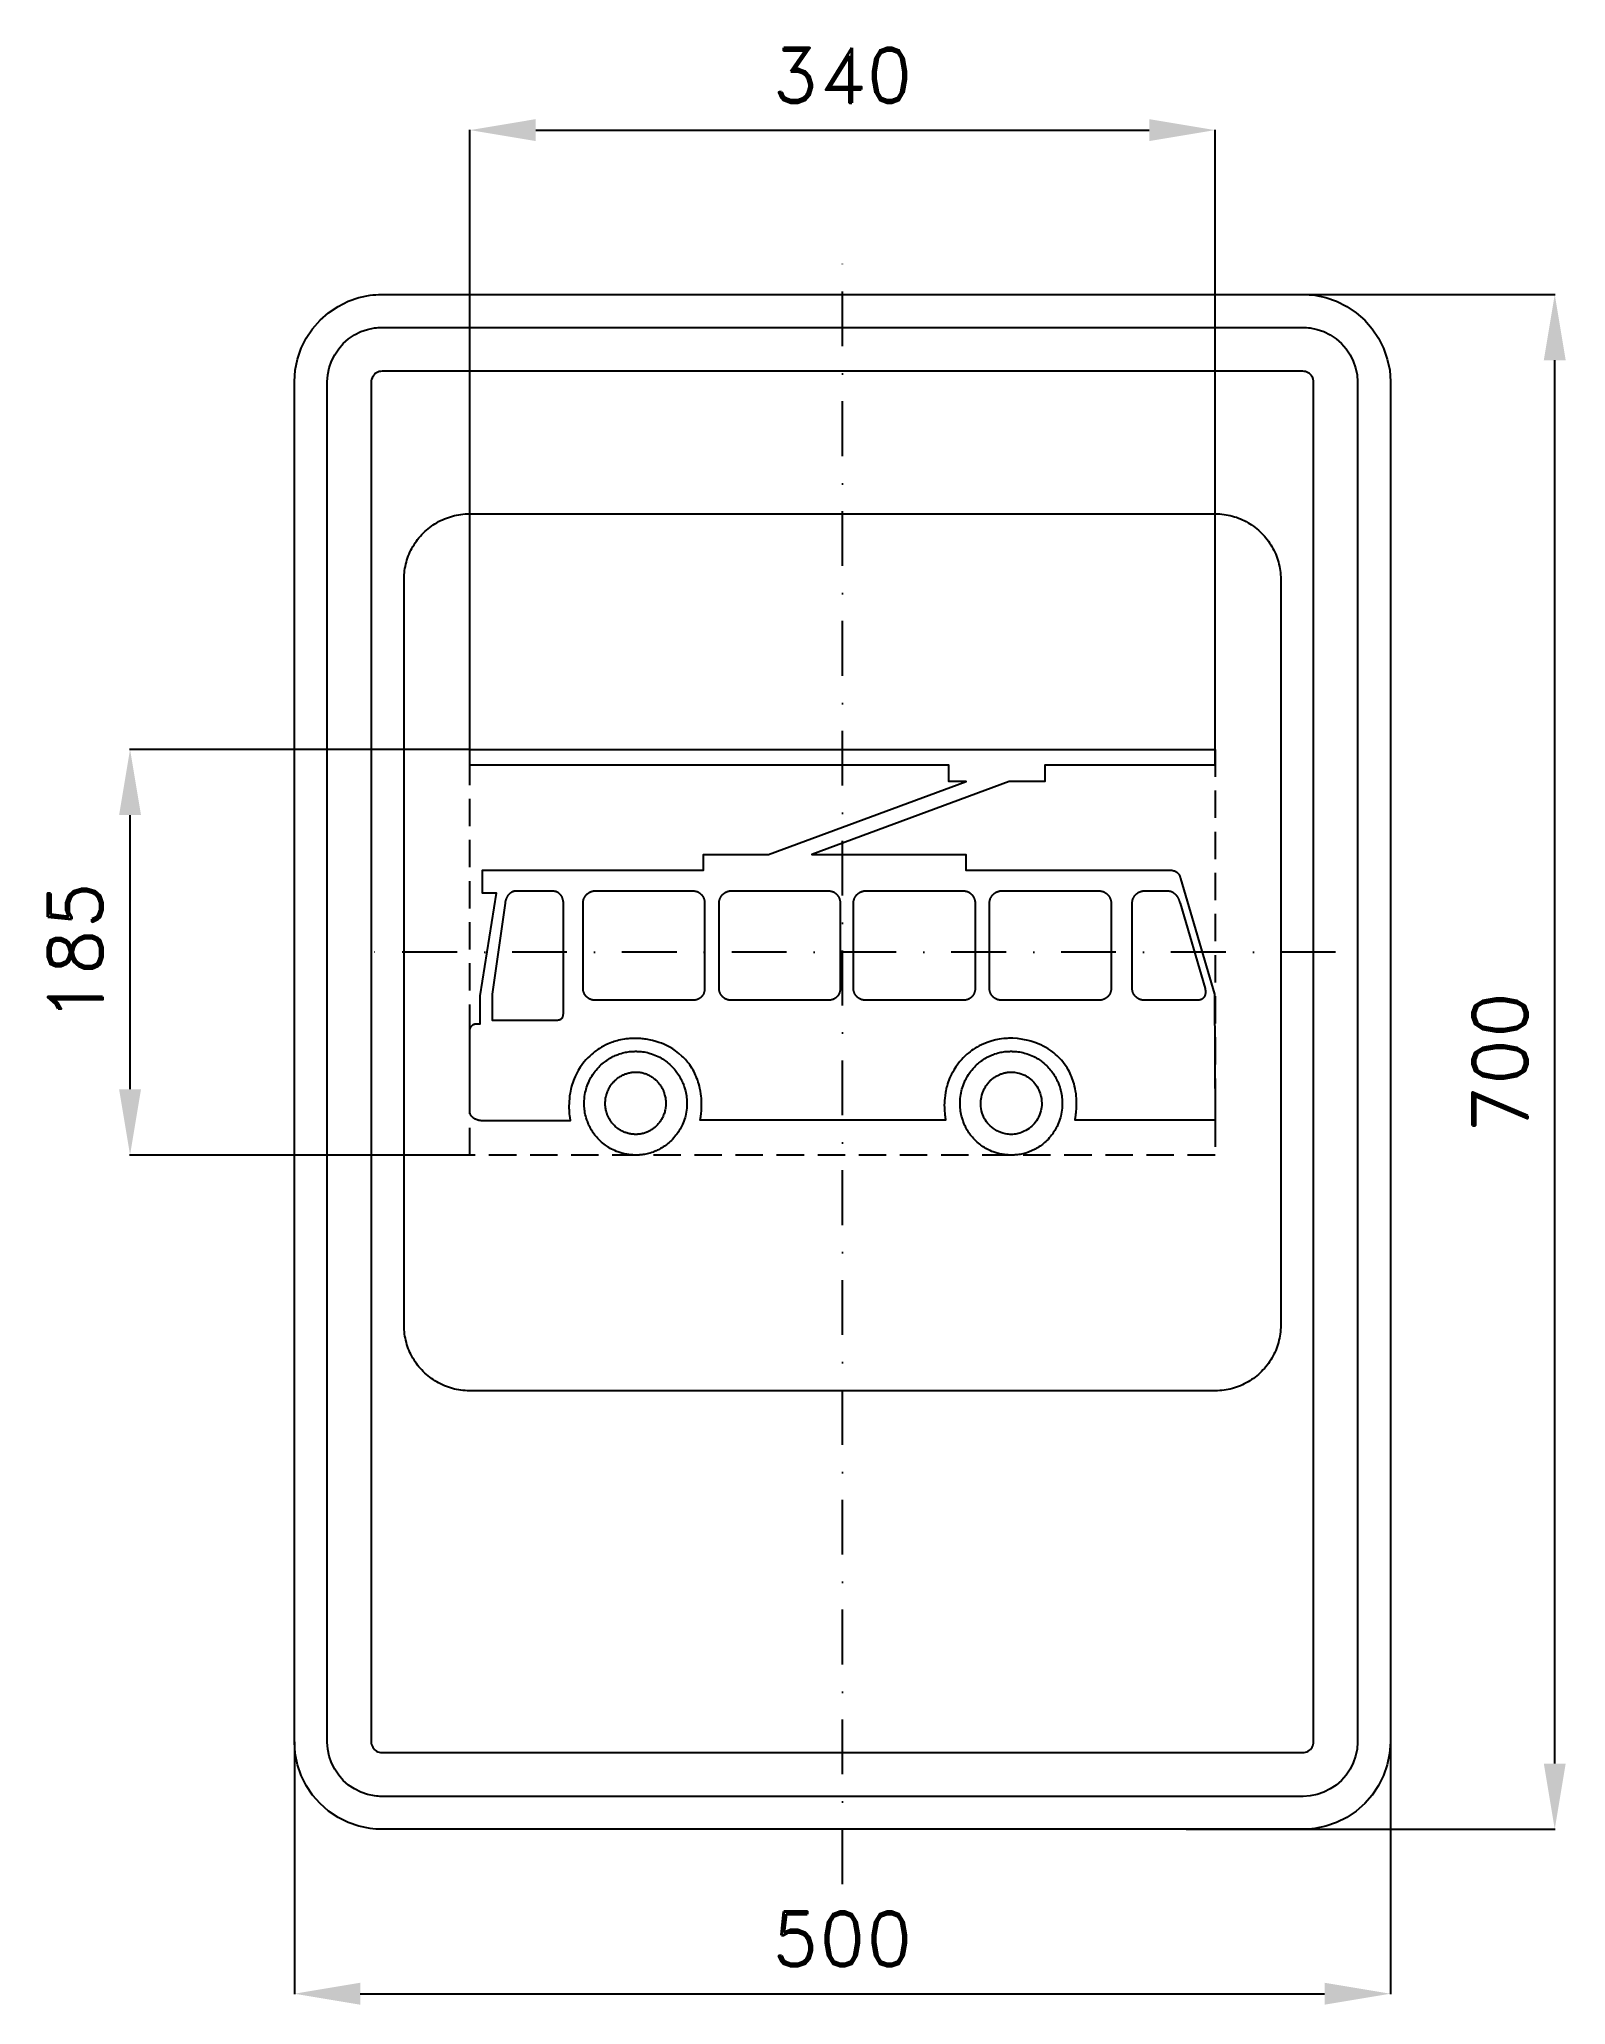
# Model space of a CAD drawing. Header units: millimetres. Extents: x -366 to 330, y -430 to 466.
import ezdxf

# ---------------------------------------------------------------- set-up
doc = ezdxf.new("R2010")
doc.units = ezdxf.units.MM
doc.header["$LTSCALE"] = 5
doc.linetypes.add('ČERCHOVANÁX2', pattern=[2, 1, -0.5, 0, -0.5])
doc.linetypes.add('ČÁRKOVANÁX2', pattern=[1.5, 1, -0.5])
doc.layers.add('Kóty', color=2, linetype='Continuous')
doc.layers.add('Značka', color=7, linetype='Continuous')
doc.styles.get("Standard").update_dxf_attribs({"font": 'romand.shx', "height": 25})
doc.dimstyles.get("Standard").update_dxf_attribs({"dimtxt": 25, "dimasz": 30, "dimexe": 0.18, "dimexo": 0.0625, "dimgap": 12.5, "dimtad": 1, "dimdec": 0, "dimzin": 0, "dimdsep": 46, "dimtxsty": 'Standard', "dimcen": 0.09, "dimadec": 0, "dimazin": 0, "dimtfac": 1, "dimtdec": 0, "dimtofl": 0, "dimtmove": 0, "dimatfit": 3, "dimfxl": 1, "dimtolj": 1, "dimtzin": 0, "dimarcsym": 0})

msp = doc.modelspace()

# ---------------------------------------------------------------- blocks, each defined once
blk = doc.blocks.new('*D0')
at = {"layer": 'Defpoints', "color": 0, "transparency": 16777216}
for p in [(-250, -310), (250, -310), (250, -425)]:
    blk.add_point(p, dxfattribs=at)
at = {"layer": 'Kóty', "color": 0, "lineweight": -2, "transparency": 16777216}
for p, q in [((-250, -310.0625), (-250, -425.18)), ((250, -310.0625), (250, -425.18)), ((-220, -425), (220, -425))]:
    blk.add_line(p, q, dxfattribs=at)
at = {"layer": 'Kóty', "color": 0, "transparency": 16777216}
for points in [[(-220, -420), (-220, -430), (-250, -425)], [(220, -420), (220, -430), (250, -425)]]:
    blk.add_solid(points, dxfattribs=at)
at = {"layer": 'Kóty', "color": 0, "transparency": 16777216, "insert": (0, -400), "char_height": 25, "attachment_point": 5}
blk.add_mtext('\\A1;500', dxfattribs=at)
blk = doc.blocks.new('*D1')
at = {"layer": 'Defpoints', "color": 0, "transparency": 16777216}
for p in [(134.41, 350), (325, 350), (156.85, -350)]:
    blk.add_point(p, dxfattribs=at)
at = {"layer": 'Kóty', "color": 0, "lineweight": -2, "transparency": 16777216}
for p, q in [((134.47, 350), (325.18, 350)), ((325, -320), (325, 320)), ((156.91, -350), (325.18, -350))]:
    blk.add_line(p, q, dxfattribs=at)
at = {"layer": 'Kóty', "color": 0, "transparency": 16777216}
for points in [[(320, 320), (330, 320), (325, 350)], [(320, -320), (330, -320), (325, -350)]]:
    blk.add_solid(points, dxfattribs=at)
at = {"layer": 'Kóty', "color": 0, "transparency": 16777216, "insert": (300, 0), "char_height": 25, "attachment_point": 5, "rotation": 90}
blk.add_mtext('\\A1;700', dxfattribs=at)
blk = doc.blocks.new('*D2')
at = {"layer": 'Defpoints', "color": 0, "transparency": 16777216}
for p in [(170, 425), (-169.91, 142.5), (170, 142.5)]:
    blk.add_point(p, dxfattribs=at)
at = {"layer": 'Kóty', "color": 0, "lineweight": -2, "transparency": 16777216}
for p, q in [((-169.91, 142.5625), (-169.91, 425.18)), ((-139.91, 425), (140, 425)), ((170, 142.5625), (170, 425.18))]:
    blk.add_line(p, q, dxfattribs=at)
at = {"layer": 'Kóty', "color": 0, "transparency": 16777216}
for points in [[(-139.91, 430), (-139.91, 420), (-169.91, 425)], [(140, 430), (140, 420), (170, 425)]]:
    blk.add_solid(points, dxfattribs=at)
at = {"layer": 'Kóty', "color": 0, "transparency": 16777216, "insert": (0.045, 450), "char_height": 25, "attachment_point": 5}
blk.add_mtext('\\A1;340', dxfattribs=at)
blk = doc.blocks.new('*D3')
at = {"layer": 'Defpoints', "color": 0, "transparency": 16777216}
for p in [(-325, 142.5625), (-169.91, 142.5625), (-170, -42.5)]:
    blk.add_point(p, dxfattribs=at)
at = {"layer": 'Kóty', "color": 0, "lineweight": -2, "transparency": 16777216}
for p, q in [((-169.9725, 142.5625), (-325.18, 142.5625)), ((-325, -12.5), (-325, 112.5625)), ((-170.0625, -42.5), (-325.18, -42.5))]:
    blk.add_line(p, q, dxfattribs=at)
at = {"layer": 'Kóty', "color": 0, "transparency": 16777216}
for points in [[(-330, 112.5625), (-320, 112.5625), (-325, 142.5625)], [(-330, -12.5), (-320, -12.5), (-325, -42.5)]]:
    blk.add_solid(points, dxfattribs=at)
at = {"layer": 'Kóty', "color": 0, "transparency": 16777216, "insert": (-350, 50.03125), "char_height": 25, "attachment_point": 5, "rotation": 90}
blk.add_mtext('\\A1;185', dxfattribs=at)

# ---------------------------------------------------------------- dimensions: what is measured, and where the dimension line sits
at = {"layer": 'Kóty'}
for base, p1, p2, picture, middle in [((170, 425), (-169.91, 142.5), (170, 142.5), '*D2', (0.045, 450)), ((250, -425), (-250, -310), (250, -310), '*D0', (0, -400))]:
    dim = msp.add_linear_dim(base=base, p1=p1, p2=p2, dimstyle='Standard', dxfattribs=at)
    dim.commit()
    dim.dimension.update_dxf_attribs({"geometry": picture, "text_midpoint": middle})
for base, p1, p2, picture, middle in [((325, 350), (156.85, -350), (134.41, 350), '*D1', (300, 0)), ((-325, 142.562), (-170, -42.5), (-169.91, 142.562), '*D3', (-350, 50.031))]:
    dim = msp.add_linear_dim(base=base, p1=p1, p2=p2, angle=90, dimstyle='Standard', dxfattribs=at)
    dim.commit()
    dim.dimension.update_dxf_attribs({"geometry": picture, "text_midpoint": middle})

# ---------------------------------------------------------------- linework, layer by layer
at = {"layer": 'Značka', "color": 6, "linetype": 'ČERCHOVANÁX2', "ltscale": 5}
for points in [[(0, -375), (0, 375)], [(225, 50), (-225, 50)]]:
    msp.add_lwpolyline(points, dxfattribs=at)
at = {"layer": 'Značka', "color": 5}
for points in [[(-210, -350), (-210.2, -350), (-210.3, -349.999, -0.0321716), (-215.5, -349.637), (-220.6, -348.582), (-225.5, -346.923), (-230.1, -344.589), (-234.4, -341.714), (-238.3, -338.284), (-241.7, -334.403), (-244.6, -330.091), (-246.9, -325.461), (-248.6, -320.555), (-249.7, -315.477), (-250, -310.314), (-250, -310.157), (-250, -310), (-250, 310), (-250, 310.157), (-250, 310.314), (-249.6, 315.479), (-248.6, 320.555), (-246.9, 325.464), (-244.6, 330.091), (-241.7, 334.402), (-238.3, 338.284), (-234.4, 341.717), (-230.1, 344.589), (-225.5, 346.906), (-220.6, 348.582), (-215.5, 349.654, -0.0367311), (-210.3, 349.999), (-210.2, 350), (-210, 350), (210, 350), (210.2, 350), (210.3, 349.999, -0.0321716), (215.5, 349.637), (220.6, 348.582), (225.5, 346.923), (230.1, 344.589), (234.4, 341.714), (238.3, 338.284), (241.7, 334.403), (244.6, 330.091), (246.9, 325.46), (248.6, 320.555), (249.7, 315.477), (250, 310.314), (250, 310.157), (250, 310), (250, -310), (250, -310.157), (250, -310.314), (249.6, -315.479), (248.6, -320.555), (246.9, -325.464), (244.6, -330.091), (241.7, -334.402), (238.3, -338.284), (234.4, -341.717), (230.1, -344.589), (225.5, -346.906), (220.6, -348.582), (215.5, -349.654, -0.0367341), (210.3, -349.999), (210.2, -350), (210, -350), (-210, -350)], [(-210, -335), (-210.1, -335), (-210.2, -334.999, -0.0321601), (-213.4, -334.773), (-216.6, -334.114), (-219.7, -333.077), (-222.6, -331.618), (-225.3, -329.821), (-227.7, -327.678), (-229.8, -325.252), (-231.6, -322.557), (-233.1, -319.663), (-234.1, -316.597), (-234.8, -313.423), (-235, -310.196), (-235, -310.098), (-235, -310), (-235, 310), (-235, 310.098), (-235, 310.196), (-234.8, 313.424), (-234.1, 316.597), (-233.1, 319.665), (-231.6, 322.557), (-229.8, 325.251), (-227.7, 327.678), (-225.3, 329.823), (-222.6, 331.618), (-219.7, 333.066), (-216.6, 334.114), (-213.4, 334.784, -0.0367287), (-210.2, 334.999), (-210.1, 335), (-210, 335), (210, 335), (210.1, 335), (210.2, 334.999, -0.0321789), (213.4, 334.773), (216.6, 334.114), (219.7, 333.077), (222.6, 331.618), (225.3, 329.821), (227.7, 327.678), (229.8, 325.252), (231.6, 322.557), (233.1, 319.663), (234.1, 316.597), (234.8, 313.423), (235, 310.196), (235, 310.098), (235, 310), (235, -310), (235, -310.098), (235, -310.196), (234.8, -313.424), (234.1, -316.597), (233.1, -319.665), (231.6, -322.557), (229.8, -325.251), (227.7, -327.678), (225.3, -329.823), (222.6, -331.618), (219.7, -333.066), (216.6, -334.114), (213.4, -334.784), (210.2, -334.999), (210.1, -335), (210, -335), (-210, -335)], [(-170, -150), (-170.118, -150), (-170.236, -149.999, -0.0321792), (-174.109, -149.728, -0.0354415), (-177.916, -148.937, -0.0362629), (-181.598, -147.692, -0.0344168), (-185.068, -145.941, -0.033722), (-188.301, -143.785, -0.0340844), (-191.213, -141.213, -0.03421), (-193.788, -138.302, -0.0342332), (-195.941, -135.068, -0.0340475), (-197.679, -131.595, -0.0334126), (-198.937, -127.916, -0.0341277), (-199.741, -124.108, -0.036745), (-199.999, -120.236), (-200, -120.118), (-200, -120), (-200, 220), (-200, 220.118), (-199.999, 220.236, -0.0321818), (-199.728, 224.109, -0.0354451), (-198.937, 227.916, -0.0362718), (-197.692, 231.598, -0.0344147), (-195.941, 235.068, -0.0337102), (-193.786, 238.301, -0.0340811), (-191.213, 241.213, -0.0342091), (-188.302, 243.788, -0.0342289), (-185.068, 245.941, -0.0340264), (-181.595, 247.68, -0.0334163), (-177.916, 248.937, -0.0341134), (-174.107, 249.741, -0.0367486), (-170.236, 249.999), (-170.118, 250), (-170, 250), (170, 250), (170.118, 250), (170.236, 249.999, -0.0321795), (174.109, 249.728, -0.0354563), (177.916, 248.937, -0.0362667), (181.598, 247.692, -0.0344283), (185.068, 245.941, -0.0337327), (188.301, 243.785, -0.034076), (191.213, 241.213, -0.034198), (193.788, 238.302, -0.0342084), (195.941, 235.068, -0.034041), (197.68, 231.595, -0.0334151), (198.937, 227.916, -0.0341264), (199.741, 224.108, -0.0367402), (199.999, 220.236), (200, 220.118), (200, 220), (200, -120), (200, -120.118), (199.999, -120.236, -0.0321792), (199.728, -124.109, -0.0354496), (198.937, -127.916, -0.0362653), (197.692, -131.598, -0.034416), (195.941, -135.068, -0.0337263), (193.785, -138.301, -0.0340842), (191.213, -141.213, -0.0342061), (188.302, -143.788, -0.0342324), (185.068, -145.941, -0.0340485), (181.595, -147.68, -0.0334137), (177.916, -148.937, -0.0341264), (174.108, -149.741, -0.0367489), (170.236, -149.999), (170.118, -150), (170, -150), (-170, -150)], [(-169.91, 142.5), (169.89, 142.5), (169.89, 135.335), (92.39, 135.335), (92.39, 127.832), (76.08, 127.832), (-14, 94.575), (56.31, 94.575), (56.31, 87.481), (144.41, 87.481), (144.46, 87.482), (144.51, 87.483), (144.86, 87.488), (145.22, 87.494), (145.56, 87.499), (145.9, 87.503), (146.24, 87.507), (146.58, 87.511), (146.85, 87.513), (147.12, 87.515), (147.41, 87.516), (147.7, 87.517), (147.75, 87.517), (147.8, 87.517), (147.84, 87.517), (147.87, 87.517), (147.95, 87.517), (148.02, 87.516), (148.2, 87.515), (148.38, 87.513), (148.63, 87.509), (148.87, 87.502), (149.11, 87.493), (149.36, 87.481), (149.55, 87.469), (149.74, 87.455), (149.98, 87.437), (150.21, 87.41), (150.41, 87.378), (150.61, 87.339), (150.78, 87.304), (150.94, 87.266), (151.1, 87.223), (151.26, 87.176), (151.39, 87.136), (151.51, 87.091), (151.66, 87.03), (151.81, 86.964), (152.07, 86.843), (152.32, 86.708), (152.52, 86.58), (152.71, 86.439), (152.9, 86.288), (153.07, 86.126), (153.2, 85.99), (153.32, 85.847), (153.46, 85.662), (153.59, 85.467), (153.71, 85.265), (153.81, 85.055), (153.89, 84.876), (153.96, 84.694), (154.02, 84.508), (154.08, 84.32), (154.13, 84.168), (154.17, 84.016), (154.21, 83.853), (154.26, 83.689), (154.27, 83.66), (154.27, 83.632), (169.74, 30.93), (170, -26.638), (106.14, -26.638), (106.15, -26.605), (106.16, -26.572), (106.19, -26.343), (106.23, -26.114), (106.26, -25.897), (106.3, -25.681), (106.33, -25.464), (106.36, -25.247), (106.38, -25.074), (106.41, -24.9), (106.43, -24.715), (106.45, -24.529), (106.46, -24.496), (106.46, -24.463), (106.49, -24.28), (106.51, -24.096), (106.56, -23.728), (106.6, -23.359), (106.7, -22.435), (106.78, -21.51), (106.85, -20.273), (106.87, -19.035), (106.86, -17.797), (106.8, -16.561), (106.72, -15.574), (106.6, -14.59), (106.41, -13.366), (106.18, -12.148), (105.96, -11.099), (105.71, -10.058), (105.46, -9.198), (105.19, -8.346), (104.88, -7.503), (104.55, -6.67), (104.27, -6.011), (103.97, -5.361), (103.57, -4.559), (103.14, -3.771), (102.51, -2.701), (101.83, -1.661), (101.22, -0.818), (100.58, -0.001), (99.91, 0.792), (99.21, 1.557), (98.63, 2.15), (98.04, 2.723), (97.26, 3.411), (96.47, 4.071), (95.22, 5.03), (93.93, 5.916), (92.81, 6.597), (91.66, 7.217), (90.47, 7.79), (89.26, 8.306), (88.28, 8.685), (87.28, 9.026), (86.01, 9.406), (84.72, 9.738), (82.29, 10.26), (79.84, 10.61), (77.78, 10.763, 0.0171726), (75.71, 10.769, 0.0168337), (73.65, 10.648), (71.6, 10.388), (69.99, 10.087), (68.4, 9.681), (66.46, 9.037), (64.56, 8.277), (63.44, 7.794), (62.34, 7.268), (61.45, 6.788), (60.58, 6.268), (59.72, 5.718), (58.89, 5.137), (58.24, 4.651), (57.61, 4.144), (56.83, 3.487), (56.08, 2.805), (55.17, 1.932), (54.3, 1.021), (53.6, 0.235), (52.94, -0.579), (52.31, -1.414), (51.71, -2.273), (51.25, -2.974), (50.82, -3.691), (50.31, -4.606), (49.84, -5.536), (49.36, -6.499), (48.92, -7.478), (48.59, -8.308), (48.29, -9.152), (48.01, -10.003), (47.76, -10.863), (47.57, -11.555), (47.41, -12.252), (47.22, -13.124), (47.06, -14.001), (46.85, -15.269), (46.69, -16.542), (46.59, -17.605), (46.53, -18.671), (46.5, -19.736), (46.51, -20.801), (46.54, -21.65), (46.59, -22.499), (46.67, -23.396), (46.77, -24.291), (46.79, -24.449), (46.81, -24.606), (46.81, -24.636), (46.82, -24.667), (46.83, -24.728), (46.83, -24.789), (46.85, -24.941), (46.88, -25.094), (46.9, -25.297), (46.93, -25.5), (46.96, -25.703), (47, -25.906), (47.02, -26.069), (47.05, -26.231), (47.07, -26.404), (47.1, -26.577), (47.1, -26.607), (47.11, -26.638), (-64.86, -26.638), (-64.85, -26.605), (-64.85, -26.572), (-64.82, -26.343), (-64.78, -26.114), (-64.75, -25.897), (-64.72, -25.681), (-64.69, -25.464), (-64.66, -25.247), (-64.63, -25.074), (-64.6, -24.9), (-64.58, -24.715), (-64.55, -24.529), (-64.55, -24.496), (-64.54, -24.463), (-64.52, -24.279), (-64.5, -24.094), (-64.46, -23.725), (-64.42, -23.355), (-64.33, -22.428), (-64.27, -21.5), (-64.22, -20.261), (-64.21, -19.022), (-64.24, -17.784), (-64.31, -16.549), (-64.4, -15.563), (-64.53, -14.582), (-64.73, -13.361), (-64.98, -12.148), (-65.22, -11.095), (-65.49, -10.051), (-65.74, -9.19), (-66.03, -8.339), (-66.34, -7.497), (-66.68, -6.666), (-66.97, -6.008), (-67.28, -5.359), (-67.69, -4.558), (-68.13, -3.771), (-68.63, -2.92), (-69.17, -2.087), (-69.64, -1.407), (-70.13, -0.743), (-70.64, -0.093), (-71.18, 0.541), (-71.62, 1.037), (-72.07, 1.52), (-72.66, 2.109), (-73.27, 2.681), (-74.64, 3.896), (-76.09, 5.022), (-77.36, 5.889), (-78.67, 6.677), (-80.02, 7.398), (-81.41, 8.046), (-82.54, 8.513), (-83.68, 8.924), (-85.13, 9.36), (-86.6, 9.738), (-87.39, 9.928), (-88.18, 10.101), (-88.84, 10.226), (-89.5, 10.333), (-90.16, 10.427), (-90.82, 10.506), (-91.35, 10.561), (-91.89, 10.605), (-92.55, 10.65), (-93.22, 10.683), (-93.96, 10.711), (-94.71, 10.723, 0.006132), (-95.33, 10.719), (-95.95, 10.7), (-96.58, 10.669), (-97.2, 10.626), (-97.69, 10.582), (-98.19, 10.529), (-98.81, 10.452), (-99.42, 10.362), (-100.33, 10.212), (-101.24, 10.035), (-101.98, 9.865), (-102.73, 9.675), (-103.46, 9.466), (-104.2, 9.237), (-104.78, 9.041), (-105.36, 8.832), (-106.08, 8.555), (-106.8, 8.259), (-107.91, 7.756), (-109.01, 7.205), (-109.9, 6.713), (-110.78, 6.187), (-111.64, 5.632), (-112.47, 5.045), (-113.13, 4.555), (-113.76, 4.043), (-114.54, 3.374), (-115.29, 2.681), (-116.2, 1.804), (-117.07, 0.891), (-117.76, 0.1), (-118.42, -0.72), (-119.04, -1.562), (-119.64, -2.428), (-120.09, -3.135), (-120.51, -3.857), (-121.01, -4.778), (-121.48, -5.714), (-121.95, -6.688), (-122.38, -7.676), (-122.71, -8.513), (-123.01, -9.361), (-123.29, -10.216), (-123.54, -11.08), (-123.72, -11.775), (-123.88, -12.475), (-124.07, -13.352), (-124.23, -14.233), (-124.43, -15.502), (-124.58, -16.777), (-124.67, -17.843), (-124.73, -18.912), (-124.76, -19.981), (-124.75, -21.05), (-124.72, -21.903), (-124.67, -22.756), (-124.59, -23.658), (-124.48, -24.557), (-124.46, -24.715), (-124.44, -24.873), (-124.44, -24.904), (-124.43, -24.934), (-124.42, -24.995), (-124.42, -25.056), (-124.39, -25.209), (-124.37, -25.361), (-124.34, -25.564), (-124.32, -25.767), (-124.29, -25.97), (-124.26, -26.174), (-124.23, -26.336), (-124.21, -26.499), (-124.19, -26.671), (-124.17, -26.844), (-124.16, -26.875), (-124.16, -26.905), (-130.74, -26.905), (-163.67, -26.905), (-163.69, -26.903), (-163.72, -26.902), (-163.91, -26.89), (-164.1, -26.876), (-164.27, -26.863), (-164.45, -26.848), (-164.63, -26.832), (-164.8, -26.815), (-164.94, -26.8), (-165.09, -26.785), (-165.27, -26.768), (-165.44, -26.745), (-165.64, -26.706), (-165.84, -26.658), (-166.01, -26.616), (-166.18, -26.572), (-166.35, -26.525), (-166.52, -26.474), (-166.65, -26.43), (-166.78, -26.385), (-166.95, -26.327), (-167.12, -26.263), (-167.31, -26.179), (-167.51, -26.087), (-167.67, -26.006), (-167.83, -25.922), (-167.98, -25.833), (-168.13, -25.739), (-168.25, -25.66), (-168.37, -25.577), (-168.51, -25.469), (-168.65, -25.355), (-168.77, -25.241), (-168.89, -25.122), (-168.99, -25.017), (-169.09, -24.909), (-169.18, -24.797), (-169.27, -24.682), (-169.34, -24.589), (-169.4, -24.493), (-169.48, -24.373), (-169.54, -24.25), (-169.63, -24.064), (-169.71, -23.874), (-169.77, -23.716), (-169.83, -23.555), (-169.87, -23.394), (-169.91, -23.231), (-169.94, -23.099), (-169.96, -22.966), (-169.97, -22.823), (-169.98, -22.679), (-169.98, -22.653), (-169.98, -22.628), (-169.98, -22.623), (-169.98, -22.618), (-169.99, -22.608), (-169.99, -22.599), (-169.99, -22.575), (-169.99, -22.55), (-169.99, -22.518), (-170, -22.485), (-170, -22.451), (-170, -22.418), (-170, -22.39), (-170, -22.362), (-170, -22.331), (-170, -22.3), (-170, -22.295), (-170, -22.289), (-170, 10.968), (-170, 14.301), (-170, 14.316), (-170, 14.331), (-169.98, 14.437), (-169.97, 14.542), (-169.96, 14.641), (-169.94, 14.739), (-169.92, 14.837), (-169.9, 14.934), (-169.88, 15.011), (-169.86, 15.089), (-169.84, 15.186), (-169.81, 15.281), (-169.77, 15.384), (-169.72, 15.484), (-169.68, 15.566), (-169.63, 15.647), (-169.59, 15.728), (-169.54, 15.807), (-169.5, 15.87), (-169.45, 15.931), (-169.4, 16.008), (-169.35, 16.083), (-169.28, 16.177), (-169.22, 16.27), (-169.16, 16.344), (-169.1, 16.417), (-169.03, 16.488), (-168.97, 16.557), (-168.91, 16.612), (-168.86, 16.666), (-168.79, 16.733), (-168.72, 16.796), (-168.65, 16.849), (-168.57, 16.898), (-168.51, 16.939), (-168.45, 16.98), (-168.39, 17.019), (-168.33, 17.056), (-168.28, 17.084), (-168.23, 17.111), (-168.16, 17.142), (-168.1, 17.171), (-168.01, 17.207), (-167.92, 17.241), (-167.85, 17.267), (-167.77, 17.289), (-167.7, 17.31), (-167.62, 17.327), (-167.56, 17.339), (-167.5, 17.35), (-167.43, 17.358), (-167.37, 17.365), (-167.36, 17.366), (-167.34, 17.367), (-167.34, 17.367), (-167.33, 17.367), (-167.33, 17.367), (-167.32, 17.367), (-167.31, 17.367), (-167.3, 17.367), (-167.28, 17.367), (-167.27, 17.367), (-167.26, 17.367), (-167.25, 17.367), (-167.24, 17.367), (-167.22, 17.367), (-165.2, 17.367), (-165.2, 30.181), (-157.84, 77.001), (-164.18, 77.001), (-164.18, 87.481), (-63.31, 87.481), (-63.31, 94.575), (-33.65, 94.575), (56.43, 127.832), (48.6, 127.832), (48.6, 135.335), (-169.91, 135.335), (-169.91, 142.5)], [(77, -4.627), (77.01, -4.627), (77.02, -4.628), (77.09, -4.633), (77.16, -4.637), (77.23, -4.639), (77.3, -4.641), (77.37, -4.643), (77.44, -4.644), (77.49, -4.644), (77.54, -4.644), (77.6, -4.644), (77.66, -4.645), (77.67, -4.645), (77.68, -4.645), (77.82, -4.652), (77.95, -4.66), (78.21, -4.681), (78.48, -4.708), (79.15, -4.797), (79.81, -4.92), (80.68, -5.133), (81.54, -5.406), (82.38, -5.732), (83.2, -6.115), (83.83, -6.457), (84.45, -6.837), (85.18, -7.358), (85.88, -7.924), (86.6, -8.554), (87.27, -9.228), (87.79, -9.823), (88.27, -10.453), (88.71, -11.108), (89.11, -11.789), (89.41, -12.351), (89.67, -12.928), (89.97, -13.671), (90.22, -14.429), (90.55, -15.582), (90.79, -16.756), (90.91, -17.748), (90.96, -18.747), (90.94, -19.745), (90.84, -20.739), (90.72, -21.527), (90.55, -22.306), (90.27, -23.261), (89.93, -24.196), (89.51, -25.153), (89.03, -26.076), (88.57, -26.815), (88.06, -27.52), (87.51, -28.193), (86.92, -28.83), (86.42, -29.314), (85.89, -29.769), (85.21, -30.3), (84.49, -30.79), (83.75, -31.248), (82.98, -31.661), (82.32, -31.968), (81.65, -32.237), (80.96, -32.471), (80.26, -32.666), (79.7, -32.795), (79.13, -32.897), (78.41, -32.987), (77.68, -33.036, -0.021533), (76.45, -33.044, -0.0252784), (75.22, -32.937), (74.2, -32.761), (73.2, -32.502), (72.21, -32.172), (71.26, -31.768), (70.52, -31.398), (69.8, -30.979), (68.96, -30.395), (68.15, -29.757), (67.43, -29.139), (66.75, -28.479), (66.23, -27.895), (65.74, -27.277), (65.3, -26.634), (64.89, -25.965), (64.6, -25.414), (64.33, -24.847), (64.04, -24.12), (63.79, -23.376), (63.49, -22.31), (63.27, -21.226), (63.16, -20.311), (63.11, -19.389), (63.12, -18.467), (63.19, -17.548), (63.28, -16.816), (63.42, -16.092), (63.64, -15.201), (63.91, -14.322), (64.11, -13.733), (64.33, -13.151), (64.53, -12.678), (64.75, -12.213), (64.99, -11.757), (65.25, -11.312), (65.47, -10.962), (65.7, -10.62), (66, -10.202), (66.32, -9.795), (66.65, -9.397), (67, -9.012), (67.3, -8.701), (67.61, -8.401), (67.93, -8.109), (68.26, -7.829), (68.53, -7.611), (68.81, -7.402), (69.16, -7.15), (69.52, -6.908), (69.87, -6.679), (70.23, -6.46), (70.53, -6.289), (70.84, -6.128), (71.15, -5.974), (71.47, -5.83), (71.73, -5.719), (71.99, -5.615), (72.32, -5.492), (72.65, -5.375), (73.08, -5.231), (73.51, -5.098), (73.87, -5.001), (74.24, -4.916), (74.6, -4.841), (74.97, -4.778), (75.27, -4.735), (75.57, -4.7), (75.89, -4.67), (76.21, -4.65), (76.27, -4.647), (76.33, -4.645), (76.34, -4.645), (76.35, -4.645), (76.37, -4.645), (76.39, -4.644), (76.44, -4.644), (76.49, -4.644), (76.56, -4.644), (76.62, -4.643), (76.69, -4.642), (76.75, -4.64), (76.81, -4.638), (76.86, -4.635), (76.92, -4.632), (76.98, -4.628), (76.99, -4.627), (77, -4.627)]]:
    msp.add_lwpolyline(points, format="xyb", dxfattribs=at)
for points in [[(-210, -315), (210, -315), (210, -315), (210, -315), (210.7, -314.955), (211.3, -314.823), (211.9, -314.615), (212.5, -314.324), (213.1, -313.964), (213.5, -313.536), (214, -313.05), (214.3, -312.511), (214.6, -311.933), (214.8, -311.319), (215, -310.685), (215, -310.039), (215, -310.02), (215, -310), (215, 310), (215, 310.02), (215, 310.039), (215, 310.685), (214.8, 311.319), (214.6, 311.933), (214.3, 312.511), (214, 313.05), (213.5, 313.536), (213.1, 313.965), (212.5, 314.324), (211.9, 314.613), (211.3, 314.823), (210.7, 314.957), (210, 315), (210, 315), (210, 315), (-210, 315), (-210, 315), (-210, 315), (-210.7, 314.955), (-211.3, 314.823), (-211.9, 314.615), (-212.5, 314.324), (-213.1, 313.964), (-213.5, 313.536), (-214, 313.05), (-214.3, 312.511), (-214.6, 311.933), (-214.8, 311.319), (-215, 310.685), (-215, 310.039), (-215, 310.02), (-215, 310), (-215, -310), (-215, -310.02), (-215, -310.039), (-215, -310.685), (-214.8, -311.319), (-214.6, -311.933), (-214.3, -312.511), (-214, -313.05), (-213.5, -313.536), (-213.1, -313.965), (-212.5, -314.324), (-211.9, -314.613), (-211.3, -314.823), (-210.7, -314.957), (-210, -315), (-210, -315), (-210, -315)], [(-148.98, 78.035), (-132, 78.035), (-132, 78.034), (-132, 78.034), (-131.97, 78.029), (-131.94, 78.025), (-131.92, 78.022), (-131.9, 78.019), (-131.87, 78.016), (-131.85, 78.014), (-131.83, 78.011), (-131.82, 78.008), (-131.8, 78.004), (-131.77, 78), (-131.75, 77.999), (-131.73, 77.998), (-131.69, 77.995), (-131.65, 77.993), (-131.54, 77.983), (-131.44, 77.971), (-131.3, 77.95), (-131.16, 77.923), (-131.02, 77.89), (-130.89, 77.851), (-130.78, 77.816), (-130.68, 77.777), (-130.55, 77.721), (-130.42, 77.661), (-130.26, 77.584), (-130.1, 77.502), (-129.97, 77.427), (-129.84, 77.346), (-129.72, 77.261), (-129.6, 77.172), (-129.51, 77.098), (-129.42, 77.022), (-129.31, 76.924), (-129.21, 76.823), (-129.07, 76.686), (-128.94, 76.545), (-128.83, 76.424), (-128.73, 76.3), (-128.63, 76.173), (-128.53, 76.044), (-128.46, 75.938), (-128.39, 75.831), (-128.3, 75.696), (-128.22, 75.558), (-128.14, 75.401), (-128.06, 75.241), (-128, 75.104), (-127.94, 74.965), (-127.89, 74.823), (-127.83, 74.68), (-127.79, 74.564), (-127.76, 74.447), (-127.72, 74.299), (-127.68, 74.15), (-127.63, 73.975), (-127.58, 73.8), (-127.55, 73.654), (-127.52, 73.506), (-127.5, 73.358), (-127.48, 73.209), (-127.47, 73.089), (-127.46, 72.97), (-127.45, 72.843), (-127.45, 72.715), (-127.45, 72.693), (-127.45, 72.671), (-127.45, 72.667), (-127.45, 72.662), (-127.45, 72.654), (-127.45, 72.646), (-127.45, 72.626), (-127.45, 72.606), (-127.45, 72.579), (-127.45, 72.551), (-127.45, 72.523), (-127.45, 72.495), (-127.45, 72.471), (-127.45, 72.448), (-127.45, 72.421), (-127.45, 72.395), (-127.45, 72.39), (-127.45, 72.385), (-127.45, 22.749), (-127.45, 22.744), (-127.45, 22.739), (-127.45, 22.707), (-127.45, 22.675), (-127.45, 22.646), (-127.45, 22.617), (-127.45, 22.589), (-127.45, 22.561), (-127.45, 22.539), (-127.45, 22.517), (-127.45, 22.491), (-127.45, 22.464), (-127.45, 22.278), (-127.45, 22.092), (-127.46, 21.937), (-127.47, 21.783), (-127.49, 21.63), (-127.5, 21.476), (-127.52, 21.354), (-127.54, 21.233), (-127.57, 21.082), (-127.61, 20.931), (-127.62, 20.83), (-127.64, 20.729), (-127.66, 20.647), (-127.68, 20.567), (-127.71, 20.488), (-127.73, 20.41), (-127.76, 20.35), (-127.78, 20.29), (-127.82, 20.218), (-127.85, 20.147), (-127.89, 20.079), (-127.92, 20.012), (-127.95, 19.959), (-127.99, 19.907), (-128.02, 19.858), (-128.06, 19.81), (-128.09, 19.772), (-128.12, 19.736), (-128.16, 19.692), (-128.2, 19.648), (-128.25, 19.595), (-128.3, 19.544), (-128.34, 19.506), (-128.38, 19.471), (-128.43, 19.439), (-128.47, 19.409), (-128.5, 19.386), (-128.54, 19.363), (-128.58, 19.336), (-128.63, 19.309), (-128.69, 19.271), (-128.77, 19.236), (-128.82, 19.208), (-128.88, 19.181), (-128.94, 19.157), (-129, 19.135), (-129.04, 19.119), (-129.09, 19.105), (-129.15, 19.091), (-129.21, 19.078), (-129.27, 19.061), (-129.34, 19.044), (-129.39, 19.033), (-129.45, 19.023), (-129.51, 19.014), (-129.56, 19.005), (-129.61, 18.998), (-129.65, 18.99), (-129.7, 18.98), (-129.75, 18.971), (-129.87, 18.956), (-129.99, 18.948), (-130.1, 18.941), (-130.2, 18.934), (-130.3, 18.928), (-130.4, 18.924), (-130.48, 18.921), (-130.56, 18.919), (-130.66, 18.918), (-130.75, 18.917), (-130.78, 18.917), (-130.81, 18.917), (-130.83, 18.917), (-130.85, 18.917), (-130.88, 18.917), (-130.9, 18.917), (-130.92, 18.917), (-130.94, 18.917), (-130.96, 18.917), (-130.98, 18.917), (-159.6, 18.917), (-159.6, 30.93), (-153.78, 72.385), (-153.78, 72.39), (-153.78, 72.395), (-153.78, 72.427), (-153.78, 72.46), (-153.78, 72.489), (-153.77, 72.518), (-153.77, 72.546), (-153.76, 72.573), (-153.76, 72.595), (-153.76, 72.617), (-153.75, 72.64), (-153.75, 72.662), (-153.75, 72.667), (-153.75, 72.671), (-153.74, 72.699), (-153.73, 72.727), (-153.72, 72.783), (-153.71, 72.839), (-153.68, 72.979), (-153.65, 73.119), (-153.6, 73.305), (-153.55, 73.489), (-153.5, 73.672), (-153.44, 73.854), (-153.4, 73.998), (-153.35, 74.14), (-153.29, 74.315), (-153.22, 74.488), (-153.14, 74.675), (-153.06, 74.86), (-152.99, 75.014), (-152.91, 75.166), (-152.84, 75.317), (-152.76, 75.467), (-152.69, 75.585), (-152.62, 75.702), (-152.52, 75.845), (-152.43, 75.986), (-152.32, 76.134), (-152.21, 76.279), (-152.12, 76.401), (-152.02, 76.519), (-151.91, 76.636), (-151.8, 76.749), (-151.72, 76.838), (-151.62, 76.924), (-151.51, 77.027), (-151.39, 77.126), (-151.27, 77.222), (-151.15, 77.314), (-151.04, 77.39), (-150.93, 77.461), (-150.82, 77.53), (-150.7, 77.594), (-150.61, 77.643), (-150.51, 77.688), (-150.39, 77.738), (-150.26, 77.786), (-150.14, 77.833), (-150.02, 77.876), (-149.91, 77.907), (-149.8, 77.932), (-149.7, 77.954), (-149.59, 77.972), (-149.5, 77.983), (-149.41, 77.991), (-149.32, 77.997), (-149.22, 77.999), (-149.21, 77.999), (-149.19, 78), (-149.18, 78.002), (-149.17, 78.004), (-149.15, 78.008), (-149.14, 78.012), (-149.11, 78.017), (-149.09, 78.022), (-149.07, 78.026), (-149.05, 78.029), (-149.03, 78.031), (-149.01, 78.033), (-149, 78.034), (-148.98, 78.035)], [(-112.74, 78.035), (-68.15, 78.035), (-68.14, 78.034), (-68.14, 78.034), (-68.11, 78.029), (-68.08, 78.025), (-68.06, 78.022), (-68.03, 78.019), (-68.01, 78.016), (-67.98, 78.014), (-67.96, 78.011), (-67.94, 78.008), (-67.91, 78.005), (-67.89, 78.001), (-67.89, 78), (-67.88, 78), (-67.86, 77.999), (-67.83, 77.998), (-67.78, 77.995), (-67.72, 77.992), (-67.59, 77.982), (-67.45, 77.968), (-67.27, 77.944), (-67.09, 77.912), (-66.91, 77.874), (-66.74, 77.829), (-66.6, 77.788), (-66.46, 77.742), (-66.29, 77.678), (-66.12, 77.607), (-65.94, 77.525), (-65.75, 77.436), (-65.61, 77.355), (-65.46, 77.268), (-65.32, 77.176), (-65.18, 77.079), (-65.07, 76.999), (-64.97, 76.916), (-64.84, 76.809), (-64.72, 76.698), (-64.57, 76.566), (-64.42, 76.429), (-64.31, 76.31), (-64.2, 76.187), (-64.09, 76.058), (-63.99, 75.926), (-63.91, 75.818), (-63.83, 75.706), (-63.75, 75.562), (-63.66, 75.415), (-63.58, 75.268), (-63.49, 75.12), (-63.43, 74.996), (-63.37, 74.871), (-63.31, 74.746), (-63.25, 74.619), (-63.21, 74.516), (-63.17, 74.413), (-63.12, 74.282), (-63.08, 74.15), (-63.03, 73.976), (-62.99, 73.8), (-62.95, 73.653), (-62.92, 73.506), (-62.9, 73.358), (-62.87, 73.209), (-62.86, 73.089), (-62.85, 72.97), (-62.84, 72.843), (-62.84, 72.715), (-62.84, 72.693), (-62.84, 72.671), (-62.84, 72.667), (-62.84, 72.662), (-62.84, 72.654), (-62.84, 72.646), (-62.84, 72.626), (-62.84, 72.606), (-62.84, 72.579), (-62.84, 72.551), (-62.84, 72.523), (-62.84, 72.495), (-62.84, 72.471), (-62.84, 72.448), (-62.84, 72.421), (-62.84, 72.395), (-62.84, 72.39), (-62.84, 72.385), (-62.84, 33.496), (-62.84, 33.491), (-62.84, 33.487), (-62.84, 33.454), (-62.84, 33.422), (-62.84, 33.394), (-62.84, 33.365), (-62.84, 33.339), (-62.84, 33.313), (-62.84, 33.293), (-62.84, 33.274), (-62.84, 33.251), (-62.84, 33.229), (-62.84, 33.201), (-62.84, 33.173), (-62.84, 33.117), (-62.84, 33.061), (-62.85, 32.922), (-62.87, 32.783), (-62.89, 32.6), (-62.92, 32.419), (-62.96, 32.24), (-63, 32.062), (-63.04, 31.922), (-63.09, 31.784), (-63.15, 31.615), (-63.22, 31.447), (-63.29, 31.263), (-63.37, 31.081), (-63.44, 30.932), (-63.51, 30.786), (-63.59, 30.643), (-63.68, 30.503), (-63.75, 30.392), (-63.83, 30.284), (-63.93, 30.151), (-64.03, 30.021), (-64.16, 29.871), (-64.28, 29.725), (-64.4, 29.609), (-64.51, 29.497), (-64.63, 29.39), (-64.76, 29.287), (-64.86, 29.207), (-64.96, 29.131), (-65.09, 29.04), (-65.23, 28.951), (-65.36, 28.865), (-65.5, 28.784), (-65.62, 28.72), (-65.74, 28.66), (-65.86, 28.604), (-65.98, 28.551), (-66.08, 28.51), (-66.18, 28.471), (-66.31, 28.425), (-66.44, 28.381), (-66.61, 28.327), (-66.78, 28.278), (-66.92, 28.242), (-67.06, 28.212), (-67.21, 28.186), (-67.35, 28.165), (-67.47, 28.152), (-67.59, 28.142), (-67.71, 28.135), (-67.84, 28.132), (-67.86, 28.132), (-67.88, 28.132), (-67.89, 28.131), (-67.89, 28.13), (-67.9, 28.128), (-67.91, 28.127), (-67.93, 28.124), (-67.95, 28.122), (-67.97, 28.119), (-68, 28.117), (-68.03, 28.115), (-68.05, 28.115), (-68.07, 28.114), (-68.09, 28.114), (-68.12, 28.114), (-68.14, 28.114), (-68.14, 28.114), (-68.15, 28.114), (-112.74, 28.114), (-112.75, 28.114), (-112.75, 28.114), (-112.78, 28.114), (-112.81, 28.114), (-112.84, 28.114), (-112.87, 28.115), (-112.9, 28.116), (-112.93, 28.118), (-112.95, 28.12), (-112.97, 28.123), (-112.99, 28.126), (-113.01, 28.13), (-113.02, 28.131), (-113.02, 28.132), (-113.05, 28.133), (-113.08, 28.135), (-113.13, 28.139), (-113.19, 28.143), (-113.33, 28.155), (-113.46, 28.17), (-113.65, 28.194), (-113.83, 28.223), (-114.01, 28.257), (-114.19, 28.297), (-114.33, 28.332), (-114.46, 28.372), (-114.63, 28.427), (-114.8, 28.488), (-114.99, 28.564), (-115.19, 28.647), (-115.34, 28.722), (-115.5, 28.803), (-115.65, 28.888), (-115.79, 28.977), (-115.91, 29.051), (-116.02, 29.127), (-116.16, 29.224), (-116.29, 29.326), (-116.45, 29.454), (-116.6, 29.589), (-116.72, 29.703), (-116.84, 29.82), (-116.96, 29.94), (-117.06, 30.063), (-117.15, 30.164), (-117.23, 30.268), (-117.33, 30.401), (-117.42, 30.538), (-117.51, 30.678), (-117.6, 30.821), (-117.67, 30.939), (-117.73, 31.06), (-117.79, 31.181), (-117.85, 31.304), (-117.89, 31.405), (-117.94, 31.506), (-117.99, 31.636), (-118.04, 31.767), (-118.09, 31.936), (-118.14, 32.107), (-118.18, 32.251), (-118.21, 32.397), (-118.24, 32.544), (-118.27, 32.692), (-118.28, 32.81), (-118.3, 32.93), (-118.31, 33.057), (-118.32, 33.184), (-118.32, 33.206), (-118.32, 33.229), (-118.32, 33.239), (-118.32, 33.248), (-118.32, 33.266), (-118.32, 33.283), (-118.32, 33.308), (-118.32, 33.333), (-118.32, 33.36), (-118.32, 33.388), (-118.32, 33.411), (-118.32, 33.434), (-118.32, 33.46), (-118.32, 33.487), (-118.32, 33.491), (-118.32, 33.496), (-118.32, 72.385), (-118.32, 72.39), (-118.32, 72.395), (-118.32, 72.427), (-118.32, 72.46), (-118.32, 72.489), (-118.32, 72.518), (-118.32, 72.546), (-118.32, 72.573), (-118.32, 72.595), (-118.32, 72.617), (-118.32, 72.64), (-118.32, 72.662), (-118.32, 72.667), (-118.32, 72.671), (-118.32, 72.699), (-118.31, 72.727), (-118.31, 72.783), (-118.31, 72.839), (-118.29, 72.979), (-118.28, 73.119), (-118.25, 73.305), (-118.22, 73.489), (-118.18, 73.673), (-118.13, 73.854), (-118.09, 73.998), (-118.05, 74.14), (-117.98, 74.315), (-117.91, 74.488), (-117.83, 74.683), (-117.75, 74.875), (-117.67, 75.029), (-117.58, 75.181), (-117.49, 75.33), (-117.4, 75.476), (-117.32, 75.591), (-117.24, 75.705), (-117.13, 75.847), (-117.02, 75.986), (-116.88, 76.142), (-116.74, 76.294), (-116.62, 76.416), (-116.5, 76.534), (-116.37, 76.648), (-116.24, 76.758), (-116.13, 76.844), (-116.02, 76.927), (-115.88, 77.029), (-115.73, 77.126), (-115.59, 77.215), (-115.45, 77.299), (-115.33, 77.367), (-115.21, 77.432), (-115.08, 77.494), (-114.96, 77.552), (-114.85, 77.597), (-114.75, 77.638), (-114.62, 77.686), (-114.48, 77.732), (-114.31, 77.791), (-114.15, 77.845), (-114, 77.884), (-113.85, 77.916), (-113.71, 77.943), (-113.56, 77.965), (-113.44, 77.979), (-113.32, 77.989), (-113.19, 77.996), (-113.07, 77.999), (-113.04, 77.999), (-113.02, 78), (-113.02, 78), (-113.01, 78.001), (-113.01, 78.003), (-113, 78.004), (-112.98, 78.008), (-112.96, 78.012), (-112.93, 78.017), (-112.9, 78.022), (-112.88, 78.026), (-112.85, 78.029), (-112.83, 78.031), (-112.8, 78.033), (-112.78, 78.035), (-112.75, 78.035), (-112.75, 78.035), (-112.74, 78.035)], [(-50.68, 78.035), (-6.33, 78.035), (-6.33, 78.034), (-6.32, 78.034), (-6.3, 78.029), (-6.27, 78.025), (-6.24, 78.022), (-6.21, 78.019), (-6.18, 78.016), (-6.15, 78.014), (-6.13, 78.011), (-6.11, 78.008), (-6.08, 78.005), (-6.06, 78.001), (-6.06, 78), (-6.05, 78), (-6.02, 77.999), (-6, 77.998), (-5.94, 77.995), (-5.89, 77.992), (-5.76, 77.982), (-5.62, 77.968), (-5.44, 77.944), (-5.26, 77.912), (-5.09, 77.874), (-4.91, 77.829), (-4.77, 77.788), (-4.63, 77.742), (-4.46, 77.678), (-4.29, 77.607), (-4.11, 77.525), (-3.93, 77.436), (-3.79, 77.355), (-3.64, 77.268), (-3.5, 77.176), (-3.37, 77.079), (-3.26, 77), (-3.15, 76.916), (-3.03, 76.808), (-2.9, 76.698), (-2.75, 76.566), (-2.6, 76.429), (-2.48, 76.311), (-2.37, 76.187), (-2.26, 76.058), (-2.16, 75.926), (-2.08, 75.818), (-2.01, 75.706), (-1.92, 75.562), (-1.83, 75.415), (-1.74, 75.268), (-1.66, 75.12), (-1.6, 74.996), (-1.54, 74.871), (-1.49, 74.746), (-1.43, 74.619), (-1.39, 74.516), (-1.36, 74.413), (-1.31, 74.282), (-1.27, 74.15), (-1.22, 73.976), (-1.17, 73.8), (-1.14, 73.653), (-1.11, 73.506), (-1.09, 73.358), (-1.07, 73.209), (-1.05, 73.089), (-1.04, 72.97), (-1.03, 72.843), (-1.02, 72.715), (-1.02, 72.693), (-1.02, 72.671), (-1.02, 72.667), (-1.02, 72.662), (-1.02, 72.654), (-1.02, 72.646), (-1.02, 72.626), (-1.02, 72.606), (-1.02, 72.579), (-1.01, 72.551), (-1.01, 72.523), (-1.01, 72.495), (-1.01, 72.471), (-1, 72.448), (-1, 72.421), (-1, 72.395), (-1, 72.39), (-1, 72.385), (-1, 33.496), (-1, 33.491), (-1, 33.487), (-1, 33.454), (-1.01, 33.422), (-1.01, 33.394), (-1.01, 33.365), (-1.01, 33.339), (-1.02, 33.313), (-1.02, 33.293), (-1.02, 33.274), (-1.02, 33.251), (-1.02, 33.229), (-1.02, 33.201), (-1.02, 33.173), (-1.03, 33.117), (-1.03, 33.061), (-1.04, 32.922), (-1.06, 32.783), (-1.08, 32.601), (-1.1, 32.419), (-1.14, 32.24), (-1.18, 32.062), (-1.21, 31.923), (-1.25, 31.784), (-1.31, 31.614), (-1.37, 31.447), (-1.45, 31.262), (-1.53, 31.081), (-1.61, 30.933), (-1.68, 30.786), (-1.77, 30.643), (-1.85, 30.503), (-1.92, 30.392), (-2, 30.284), (-2.1, 30.15), (-2.2, 30.021), (-2.33, 29.87), (-2.46, 29.725), (-2.58, 29.609), (-2.69, 29.497), (-2.81, 29.39), (-2.94, 29.287), (-3.04, 29.208), (-3.14, 29.131), (-3.28, 29.039), (-3.41, 28.951), (-3.55, 28.865), (-3.69, 28.784), (-3.81, 28.72), (-3.93, 28.66), (-4.05, 28.604), (-4.16, 28.551), (-4.26, 28.51), (-4.36, 28.471), (-4.48, 28.425), (-4.61, 28.381), (-4.78, 28.327), (-4.94, 28.278), (-5.09, 28.243), (-5.23, 28.212), (-5.38, 28.186), (-5.52, 28.165), (-5.64, 28.152), (-5.76, 28.142), (-5.88, 28.135), (-6.01, 28.132), (-6.03, 28.132), (-6.05, 28.132), (-6.06, 28.131), (-6.06, 28.13), (-6.07, 28.128), (-6.08, 28.127), (-6.1, 28.124), (-6.12, 28.122), (-6.15, 28.119), (-6.17, 28.117), (-6.2, 28.115), (-6.23, 28.115), (-6.26, 28.114), (-6.28, 28.114), (-6.3, 28.114), (-6.32, 28.114), (-6.33, 28.114), (-6.33, 28.114), (-50.68, 28.114), (-50.68, 28.114), (-50.69, 28.114), (-50.72, 28.114), (-50.74, 28.114), (-50.77, 28.114), (-50.8, 28.115), (-50.82, 28.116), (-50.85, 28.118), (-50.87, 28.12), (-50.89, 28.123), (-50.91, 28.126), (-50.94, 28.13), (-50.94, 28.131), (-50.94, 28.132), (-50.97, 28.133), (-51, 28.135), (-51.05, 28.139), (-51.11, 28.143), (-51.25, 28.155), (-51.39, 28.17), (-51.57, 28.194), (-51.75, 28.223), (-51.94, 28.257), (-52.12, 28.297), (-52.26, 28.333), (-52.4, 28.372), (-52.58, 28.426), (-52.76, 28.488), (-52.94, 28.563), (-53.12, 28.647), (-53.27, 28.722), (-53.42, 28.803), (-53.57, 28.888), (-53.72, 28.977), (-53.83, 29.051), (-53.94, 29.127), (-54.08, 29.224), (-54.22, 29.326), (-54.37, 29.454), (-54.53, 29.589), (-54.65, 29.703), (-54.77, 29.82), (-54.89, 29.94), (-55, 30.063), (-55.08, 30.164), (-55.17, 30.268), (-55.27, 30.401), (-55.36, 30.538), (-55.45, 30.678), (-55.53, 30.821), (-55.59, 30.94), (-55.65, 31.06), (-55.71, 31.181), (-55.77, 31.304), (-55.82, 31.405), (-55.86, 31.506), (-55.91, 31.636), (-55.96, 31.767), (-56.02, 31.936), (-56.07, 32.107), (-56.11, 32.251), (-56.14, 32.397), (-56.17, 32.544), (-56.19, 32.692), (-56.21, 32.81), (-56.22, 32.93), (-56.23, 33.057), (-56.24, 33.184), (-56.24, 33.206), (-56.24, 33.229), (-56.24, 33.239), (-56.24, 33.248), (-56.24, 33.266), (-56.24, 33.283), (-56.24, 33.308), (-56.24, 33.333), (-56.24, 33.36), (-56.24, 33.388), (-56.24, 33.411), (-56.24, 33.434), (-56.24, 33.46), (-56.24, 33.487), (-56.24, 33.491), (-56.24, 33.496), (-56.24, 72.385), (-56.24, 72.39), (-56.24, 72.395), (-56.24, 72.427), (-56.24, 72.46), (-56.24, 72.489), (-56.24, 72.518), (-56.24, 72.546), (-56.24, 72.573), (-56.24, 72.595), (-56.24, 72.617), (-56.24, 72.64), (-56.24, 72.662), (-56.24, 72.667), (-56.24, 72.671), (-56.24, 72.699), (-56.24, 72.727), (-56.23, 72.783), (-56.23, 72.839), (-56.22, 72.979), (-56.2, 73.119), (-56.18, 73.305), (-56.15, 73.489), (-56.11, 73.673), (-56.06, 73.854), (-56.02, 73.998), (-55.97, 74.14), (-55.9, 74.315), (-55.83, 74.488), (-55.75, 74.683), (-55.67, 74.875), (-55.59, 75.029), (-55.5, 75.181), (-55.41, 75.33), (-55.32, 75.476), (-55.24, 75.591), (-55.16, 75.705), (-55.05, 75.846), (-54.94, 75.986), (-54.81, 76.142), (-54.67, 76.294), (-54.55, 76.416), (-54.43, 76.534), (-54.31, 76.648), (-54.17, 76.758), (-54.07, 76.844), (-53.96, 76.927), (-53.82, 77.029), (-53.67, 77.126), (-53.53, 77.215), (-53.38, 77.299), (-53.26, 77.367), (-53.13, 77.432), (-53.01, 77.494), (-52.88, 77.552), (-52.78, 77.597), (-52.68, 77.638), (-52.55, 77.687), (-52.42, 77.732), (-52.25, 77.791), (-52.08, 77.845), (-51.93, 77.884), (-51.78, 77.916), (-51.64, 77.943), (-51.49, 77.965), (-51.37, 77.979), (-51.25, 77.989), (-51.12, 77.996), (-50.99, 77.999), (-50.97, 77.999), (-50.94, 78), (-50.94, 78), (-50.94, 78.001), (-50.93, 78.003), (-50.92, 78.004), (-50.9, 78.008), (-50.88, 78.012), (-50.85, 78.017), (-50.83, 78.022), (-50.8, 78.026), (-50.77, 78.029), (-50.75, 78.031), (-50.73, 78.033), (-50.71, 78.035), (-50.69, 78.035), (-50.68, 78.035), (-50.68, 78.035)], [(10.64, 78.035), (55.24, 78.035), (55.26, 78.03), (55.29, 78.025), (55.31, 78.022), (55.34, 78.019), (55.37, 78.016), (55.39, 78.014), (55.42, 78.011), (55.44, 78.008), (55.46, 78.005), (55.49, 78.001), (55.5, 78), (55.5, 78), (55.53, 77.999), (55.55, 77.998), (55.61, 77.995), (55.66, 77.992), (55.8, 77.982), (55.93, 77.968), (56.11, 77.944), (56.28, 77.912), (56.46, 77.874), (56.63, 77.829), (56.77, 77.788), (56.91, 77.742), (57.08, 77.677), (57.24, 77.607), (57.43, 77.525), (57.62, 77.436), (57.77, 77.355), (57.91, 77.268), (58.05, 77.176), (58.19, 77.079), (58.3, 77), (58.4, 76.916), (58.52, 76.808), (58.65, 76.698), (58.8, 76.566), (58.95, 76.429), (59.07, 76.311), (59.18, 76.187), (59.29, 76.059), (59.39, 75.926), (59.47, 75.818), (59.54, 75.706), (59.62, 75.561), (59.7, 75.415), (59.79, 75.268), (59.87, 75.12), (59.94, 74.996), (60, 74.871), (60.05, 74.746), (60.11, 74.619), (60.15, 74.517), (60.18, 74.413), (60.23, 74.282), (60.27, 74.15), (60.32, 73.976), (60.37, 73.8), (60.41, 73.654), (60.44, 73.506), (60.47, 73.358), (60.49, 73.209), (60.51, 73.089), (60.52, 72.97), (60.53, 72.843), (60.53, 72.715), (60.53, 72.693), (60.53, 72.671), (60.53, 72.667), (60.53, 72.662), (60.53, 72.654), (60.54, 72.646), (60.54, 72.626), (60.54, 72.606), (60.54, 72.579), (60.55, 72.551), (60.55, 72.523), (60.55, 72.495), (60.55, 72.471), (60.55, 72.448), (60.55, 72.421), (60.55, 72.395), (60.55, 72.39), (60.55, 72.385), (60.55, 33.496), (60.55, 33.491), (60.55, 33.487), (60.55, 33.454), (60.55, 33.422), (60.55, 33.394), (60.55, 33.365), (60.55, 33.339), (60.54, 33.313), (60.54, 33.293), (60.54, 33.274), (60.54, 33.251), (60.53, 33.229), (60.53, 33.201), (60.53, 33.173), (60.53, 33.117), (60.52, 33.061), (60.51, 32.922), (60.5, 32.783), (60.48, 32.601), (60.45, 32.419), (60.41, 32.24), (60.37, 32.062), (60.33, 31.923), (60.29, 31.784), (60.23, 31.615), (60.16, 31.447), (60.09, 31.263), (60.01, 31.081), (59.94, 30.932), (59.86, 30.786), (59.78, 30.643), (59.69, 30.503), (59.62, 30.392), (59.54, 30.284), (59.44, 30.151), (59.33, 30.021), (59.21, 29.871), (59.08, 29.725), (58.97, 29.609), (58.85, 29.497), (58.72, 29.39), (58.6, 29.287), (58.5, 29.207), (58.39, 29.131), (58.26, 29.04), (58.12, 28.951), (57.99, 28.866), (57.86, 28.784), (57.74, 28.72), (57.62, 28.66), (57.5, 28.604), (57.38, 28.551), (57.28, 28.51), (57.19, 28.471), (57.06, 28.425), (56.94, 28.381), (56.77, 28.326), (56.6, 28.278), (56.45, 28.243), (56.31, 28.212), (56.16, 28.187), (56.02, 28.165), (55.9, 28.151), (55.79, 28.142), (55.64, 28.14), (55.5, 28.132), (55.46, 28.126), (55.43, 28.122), (55.4, 28.119), (55.37, 28.117), (55.34, 28.115), (55.32, 28.115), (55.3, 28.114), (55.28, 28.114), (55.26, 28.114), (55.24, 28.114), (10.64, 28.114), (10.64, 28.114), (10.63, 28.114), (10.61, 28.114), (10.58, 28.114), (10.55, 28.114), (10.52, 28.115), (10.49, 28.116), (10.47, 28.118), (10.45, 28.12), (10.42, 28.123), (10.4, 28.127), (10.38, 28.132), (10.35, 28.133), (10.32, 28.135), (10.27, 28.139), (10.21, 28.143), (10.07, 28.155), (9.94, 28.17), (9.75, 28.194), (9.57, 28.223), (9.39, 28.257), (9.21, 28.297), (9.06, 28.333), (8.92, 28.372), (8.74, 28.427), (8.57, 28.488), (8.38, 28.563), (8.19, 28.647), (8.04, 28.722), (7.88, 28.803), (7.74, 28.888), (7.59, 28.977), (7.47, 29.051), (7.36, 29.127), (7.22, 29.224), (7.09, 29.326), (6.93, 29.454), (6.78, 29.589), (6.66, 29.703), (6.54, 29.82), (6.43, 29.94), (6.31, 30.063), (6.23, 30.164), (6.14, 30.268), (6.04, 30.4), (5.95, 30.538), (5.86, 30.677), (5.78, 30.821), (5.71, 30.939), (5.65, 31.06), (5.59, 31.181), (5.53, 31.304), (5.49, 31.404), (5.45, 31.506), (5.41, 31.636), (5.37, 31.767), (5.31, 31.937), (5.25, 32.107), (5.21, 32.251), (5.18, 32.397), (5.14, 32.544), (5.12, 32.692), (5.1, 32.81), (5.09, 32.93), (5.08, 33.057), (5.07, 33.184), (5.07, 33.206), (5.07, 33.229), (5.07, 33.239), (5.07, 33.248), (5.07, 33.266), (5.07, 33.283), (5.07, 33.308), (5.07, 33.333), (5.07, 33.36), (5.07, 33.388), (5.07, 33.411), (5.07, 33.434), (5.07, 33.46), (5.07, 33.487), (5.07, 33.491), (5.07, 33.496), (5.07, 72.385), (5.07, 72.39), (5.07, 72.395), (5.07, 72.427), (5.07, 72.46), (5.07, 72.489), (5.07, 72.518), (5.07, 72.546), (5.07, 72.573), (5.07, 72.595), (5.07, 72.617), (5.07, 72.64), (5.07, 72.662), (5.07, 72.667), (5.07, 72.671), (5.07, 72.699), (5.07, 72.727), (5.07, 72.783), (5.07, 72.839), (5.09, 72.979), (5.1, 73.119), (5.13, 73.305), (5.17, 73.489), (5.21, 73.673), (5.25, 73.854), (5.3, 73.998), (5.34, 74.14), (5.4, 74.315), (5.47, 74.488), (5.55, 74.683), (5.64, 74.875), (5.72, 75.029), (5.81, 75.181), (5.9, 75.33), (5.99, 75.476), (6.07, 75.591), (6.15, 75.705), (6.26, 75.847), (6.37, 75.986), (6.5, 76.143), (6.64, 76.294), (6.76, 76.416), (6.88, 76.534), (7.01, 76.648), (7.14, 76.758), (7.25, 76.844), (7.36, 76.927), (7.51, 77.029), (7.65, 77.126), (7.79, 77.215), (7.94, 77.299), (8.06, 77.367), (8.18, 77.432), (8.31, 77.494), (8.43, 77.552), (8.54, 77.597), (8.64, 77.638), (8.77, 77.686), (8.9, 77.732), (9.07, 77.791), (9.25, 77.845), (9.39, 77.884), (9.54, 77.916), (9.69, 77.943), (9.83, 77.965), (9.95, 77.979), (10.07, 77.989), (10.2, 77.996), (10.33, 77.999), (10.36, 77.999), (10.38, 78), (10.39, 78.002), (10.4, 78.004), (10.42, 78.008), (10.43, 78.012), (10.46, 78.017), (10.49, 78.022), (10.52, 78.026), (10.54, 78.029), (10.57, 78.031), (10.59, 78.033), (10.61, 78.035), (10.63, 78.035), (10.64, 78.035), (10.64, 78.035)], [(72.69, 78.035), (117.03, 78.035), (117.04, 78.034), (117.04, 78.034), (117.07, 78.029), (117.1, 78.025), (117.12, 78.022), (117.15, 78.019), (117.18, 78.016), (117.21, 78.014), (117.23, 78.011), (117.25, 78.008), (117.28, 78.005), (117.31, 78.001), (117.31, 78), (117.31, 78), (117.34, 77.999), (117.37, 77.998), (117.43, 77.995), (117.48, 77.992), (117.62, 77.982), (117.76, 77.968), (117.94, 77.944), (118.12, 77.912), (118.3, 77.874), (118.48, 77.829), (118.63, 77.788), (118.77, 77.742), (118.94, 77.678), (119.11, 77.607), (119.3, 77.525), (119.49, 77.436), (119.64, 77.355), (119.79, 77.268), (119.94, 77.176), (120.08, 77.079), (120.2, 76.999), (120.31, 76.916), (120.45, 76.809), (120.59, 76.698), (120.74, 76.567), (120.89, 76.429), (121.02, 76.31), (121.13, 76.187), (121.25, 76.058), (121.36, 75.926), (121.44, 75.818), (121.52, 75.706), (121.62, 75.562), (121.71, 75.415), (121.8, 75.272), (121.89, 75.127), (121.96, 75.004), (122.02, 74.878), (122.08, 74.752), (122.14, 74.623), (122.19, 74.519), (122.23, 74.415), (122.28, 74.283), (122.33, 74.15), (122.38, 73.976), (122.43, 73.8), (122.47, 73.654), (122.5, 73.506), (122.53, 73.358), (122.56, 73.209), (122.58, 73.089), (122.59, 72.97), (122.6, 72.843), (122.61, 72.715), (122.61, 72.693), (122.61, 72.671), (122.61, 72.667), (122.61, 72.662), (122.61, 72.654), (122.61, 72.646), (122.61, 72.626), (122.61, 72.606), (122.61, 72.579), (122.61, 72.551), (122.61, 72.523), (122.61, 72.495), (122.61, 72.471), (122.61, 72.448), (122.61, 72.421), (122.61, 72.395), (122.61, 72.39), (122.61, 72.385), (122.61, 33.496), (122.61, 33.491), (122.61, 33.487), (122.61, 33.454), (122.61, 33.422), (122.61, 33.394), (122.61, 33.365), (122.61, 33.339), (122.61, 33.313), (122.61, 33.293), (122.61, 33.274), (122.61, 33.251), (122.61, 33.229), (122.61, 33.201), (122.61, 33.173), (122.6, 33.117), (122.6, 33.061), (122.58, 32.922), (122.57, 32.783), (122.54, 32.6), (122.51, 32.419), (122.47, 32.24), (122.42, 32.062), (122.38, 31.922), (122.33, 31.784), (122.26, 31.615), (122.19, 31.447), (122.11, 31.259), (122.03, 31.073), (121.96, 30.924), (121.87, 30.779), (121.79, 30.637), (121.7, 30.498), (121.62, 30.389), (121.54, 30.282), (121.43, 30.149), (121.33, 30.021), (121.19, 29.87), (121.04, 29.725), (120.91, 29.609), (120.79, 29.497), (120.66, 29.39), (120.52, 29.287), (120.41, 29.207), (120.3, 29.131), (120.16, 29.04), (120.02, 28.951), (119.89, 28.865), (119.75, 28.784), (119.63, 28.719), (119.5, 28.66), (119.37, 28.604), (119.25, 28.551), (119.14, 28.51), (119.04, 28.471), (118.91, 28.425), (118.77, 28.381), (118.61, 28.327), (118.44, 28.278), (118.29, 28.242), (118.15, 28.212), (118, 28.187), (117.85, 28.165), (117.73, 28.151), (117.61, 28.142), (117.46, 28.141), (117.31, 28.132), (117.28, 28.126), (117.24, 28.122), (117.21, 28.119), (117.18, 28.117), (117.16, 28.115), (117.13, 28.115), (117.11, 28.114), (117.09, 28.114), (117.06, 28.114), (117.04, 28.114), (117.04, 28.114), (117.03, 28.114), (72.69, 28.114), (72.68, 28.114), (72.68, 28.114), (72.65, 28.114), (72.63, 28.114), (72.6, 28.114), (72.58, 28.115), (72.55, 28.116), (72.53, 28.118), (72.5, 28.12), (72.48, 28.123), (72.46, 28.126), (72.43, 28.13), (72.43, 28.131), (72.42, 28.132), (72.39, 28.133), (72.37, 28.135), (72.31, 28.139), (72.26, 28.143), (72.12, 28.155), (71.98, 28.17), (71.8, 28.194), (71.61, 28.223), (71.43, 28.257), (71.25, 28.297), (71.11, 28.333), (70.96, 28.372), (70.79, 28.427), (70.61, 28.488), (70.42, 28.563), (70.24, 28.647), (70.09, 28.722), (69.94, 28.803), (69.8, 28.888), (69.65, 28.977), (69.54, 29.051), (69.43, 29.127), (69.29, 29.225), (69.15, 29.326), (68.99, 29.454), (68.84, 29.589), (68.71, 29.703), (68.59, 29.82), (68.48, 29.94), (68.37, 30.063), (68.29, 30.164), (68.2, 30.268), (68.1, 30.401), (68.01, 30.538), (67.92, 30.678), (67.84, 30.821), (67.77, 30.94), (67.71, 31.06), (67.64, 31.181), (67.59, 31.304), (67.54, 31.405), (67.5, 31.506), (67.45, 31.636), (67.41, 31.767), (67.35, 31.936), (67.3, 32.107), (67.26, 32.251), (67.23, 32.397), (67.2, 32.544), (67.18, 32.692), (67.17, 32.81), (67.16, 32.93), (67.15, 33.057), (67.15, 33.184), (67.15, 33.206), (67.15, 33.229), (67.14, 33.239), (67.14, 33.248), (67.14, 33.266), (67.14, 33.283), (67.13, 33.308), (67.13, 33.333), (67.13, 33.36), (67.13, 33.388), (67.13, 33.411), (67.13, 33.434), (67.13, 33.46), (67.13, 33.487), (67.13, 33.491), (67.13, 33.496), (67.13, 72.385), (67.13, 72.39), (67.13, 72.395), (67.13, 72.427), (67.13, 72.46), (67.13, 72.489), (67.13, 72.518), (67.13, 72.546), (67.13, 72.573), (67.13, 72.595), (67.14, 72.617), (67.14, 72.64), (67.14, 72.662), (67.14, 72.667), (67.15, 72.671), (67.15, 72.699), (67.15, 72.727), (67.15, 72.783), (67.15, 72.839), (67.16, 72.979), (67.18, 73.119), (67.2, 73.305), (67.24, 73.489), (67.28, 73.673), (67.32, 73.854), (67.36, 73.998), (67.41, 74.14), (67.47, 74.315), (67.53, 74.488), (67.61, 74.683), (67.7, 74.875), (67.78, 75.029), (67.87, 75.181), (67.96, 75.33), (68.05, 75.476), (68.13, 75.591), (68.21, 75.705), (68.32, 75.847), (68.43, 75.986), (68.56, 76.143), (68.7, 76.294), (68.82, 76.416), (68.94, 76.534), (69.07, 76.648), (69.2, 76.758), (69.31, 76.844), (69.42, 76.927), (69.55, 77.029), (69.7, 77.126), (69.84, 77.215), (69.98, 77.299), (70.1, 77.367), (70.23, 77.432), (70.35, 77.494), (70.48, 77.552), (70.59, 77.597), (70.69, 77.638), (70.83, 77.686), (70.96, 77.732), (71.13, 77.791), (71.3, 77.845), (71.45, 77.884), (71.59, 77.916), (71.74, 77.942), (71.88, 77.965), (72, 77.98), (72.12, 77.989), (72.27, 77.989), (72.42, 78), (72.46, 78.005), (72.49, 78.012), (72.52, 78.017), (72.55, 78.022), (72.57, 78.026), (72.6, 78.029), (72.62, 78.031), (72.64, 78.033), (72.66, 78.035), (72.68, 78.035), (72.68, 78.035), (72.69, 78.035)], [(137.81, 78.035), (148.45, 78.035), (148.46, 78.035), (148.46, 78.035), (148.49, 78.034), (148.52, 78.032), (148.55, 78.03), (148.58, 78.026), (148.61, 78.022), (148.64, 78.018), (148.66, 78.014), (148.68, 78.01), (148.71, 78.005), (148.73, 78), (148.92, 77.981), (149.11, 77.971), (149.27, 77.951), (149.42, 77.921), (149.58, 77.887), (149.73, 77.846), (149.85, 77.81), (149.97, 77.767), (150.12, 77.708), (150.26, 77.643), (150.42, 77.569), (150.58, 77.49), (150.71, 77.419), (150.84, 77.343), (150.96, 77.263), (151.08, 77.179), (151.18, 77.109), (151.27, 77.036), (151.38, 76.939), (151.49, 76.841), (151.65, 76.708), (151.8, 76.573), (151.92, 76.455), (152.04, 76.332), (152.15, 76.207), (152.26, 76.078), (152.34, 75.974), (152.42, 75.867), (152.52, 75.731), (152.62, 75.593), (152.73, 75.437), (152.83, 75.277), (152.91, 75.141), (152.99, 75.004), (153.06, 74.865), (153.13, 74.725), (153.19, 74.613), (153.25, 74.501), (153.31, 74.361), (153.38, 74.221), (153.47, 74.004), (153.56, 73.785), (153.62, 73.603), (153.69, 73.42), (153.75, 73.237), (153.82, 73.053), (153.86, 72.905), (153.91, 72.758), (153.96, 72.6), (154.01, 72.441), (154.02, 72.413), (154.03, 72.385), (165.44, 33.496), (165.44, 33.491), (165.45, 33.487), (165.45, 33.454), (165.45, 33.422), (165.46, 33.394), (165.46, 33.365), (165.46, 33.339), (165.47, 33.313), (165.47, 33.293), (165.47, 33.274), (165.47, 33.251), (165.48, 33.229), (165.53, 33.016), (165.57, 32.803), (165.6, 32.624), (165.62, 32.445), (165.63, 32.266), (165.64, 32.087), (165.65, 31.944), (165.65, 31.801), (165.63, 31.624), (165.62, 31.447), (165.61, 31.301), (165.6, 31.155), (165.58, 31.036), (165.56, 30.917), (165.54, 30.801), (165.52, 30.686), (165.49, 30.596), (165.47, 30.506), (165.43, 30.396), (165.39, 30.288), (165.34, 30.162), (165.28, 30.038), (165.23, 29.937), (165.18, 29.838), (165.13, 29.742), (165.07, 29.647), (165.03, 29.574), (164.98, 29.501), (164.91, 29.412), (164.85, 29.326), (164.76, 29.228), (164.67, 29.135), (164.59, 29.057), (164.51, 28.982), (164.43, 28.91), (164.34, 28.84), (164.27, 28.788), (164.2, 28.739), (164.11, 28.683), (164.02, 28.631), (163.92, 28.581), (163.83, 28.534), (163.75, 28.498), (163.66, 28.463), (163.58, 28.431), (163.5, 28.401), (163.44, 28.378), (163.37, 28.357), (163.29, 28.333), (163.21, 28.31), (163.08, 28.27), (162.96, 28.232), (162.85, 28.206), (162.75, 28.185), (162.64, 28.168), (162.53, 28.153), (162.45, 28.143), (162.37, 28.138), (162.26, 28.138), (162.15, 28.132), (162.12, 28.127), (162.09, 28.122), (162.06, 28.119), (162.04, 28.117), (162.01, 28.115), (161.98, 28.115), (161.96, 28.114), (161.93, 28.114), (161.91, 28.114), (161.88, 28.114), (161.88, 28.114), (161.87, 28.114), (137.81, 28.114), (137.78, 28.114), (137.75, 28.114), (137.72, 28.114), (137.69, 28.115), (137.66, 28.116), (137.63, 28.118), (137.61, 28.12), (137.58, 28.123), (137.56, 28.126), (137.53, 28.13), (137.53, 28.131), (137.53, 28.132), (137.5, 28.133), (137.47, 28.135), (137.42, 28.139), (137.36, 28.143), (137.22, 28.155), (137.09, 28.17), (136.91, 28.194), (136.73, 28.223), (136.55, 28.257), (136.37, 28.297), (136.23, 28.332), (136.09, 28.372), (135.92, 28.427), (135.75, 28.488), (135.56, 28.563), (135.37, 28.647), (135.21, 28.722), (135.06, 28.803), (134.91, 28.888), (134.77, 28.977), (134.65, 29.051), (134.54, 29.127), (134.41, 29.224), (134.27, 29.326), (134.12, 29.454), (133.97, 29.589), (133.84, 29.703), (133.72, 29.82), (133.61, 29.94), (133.5, 30.063), (133.41, 30.164), (133.33, 30.268), (133.23, 30.401), (133.13, 30.538), (133.04, 30.677), (132.95, 30.821), (132.88, 30.939), (132.82, 31.06), (132.76, 31.181), (132.7, 31.304), (132.66, 31.405), (132.62, 31.506), (132.58, 31.636), (132.53, 31.767), (132.47, 31.936), (132.42, 32.107), (132.38, 32.251), (132.34, 32.397), (132.31, 32.544), (132.29, 32.692), (132.27, 32.81), (132.26, 32.93), (132.25, 33.057), (132.25, 33.184), (132.25, 33.206), (132.25, 33.229), (132.25, 33.239), (132.25, 33.248), (132.24, 33.266), (132.24, 33.283), (132.24, 33.308), (132.24, 33.333), (132.23, 33.36), (132.23, 33.388), (132.23, 33.411), (132.23, 33.434), (132.23, 33.46), (132.23, 33.487), (132.23, 33.491), (132.23, 33.496), (132.23, 72.385), (132.23, 72.39), (132.23, 72.395), (132.23, 72.427), (132.23, 72.46), (132.23, 72.489), (132.23, 72.518), (132.23, 72.546), (132.24, 72.573), (132.24, 72.595), (132.24, 72.617), (132.24, 72.64), (132.25, 72.662), (132.25, 72.667), (132.25, 72.671), (132.25, 72.699), (132.25, 72.727), (132.25, 72.783), (132.25, 72.839), (132.26, 72.979), (132.28, 73.119), (132.3, 73.305), (132.33, 73.489), (132.37, 73.673), (132.42, 73.854), (132.46, 73.998), (132.51, 74.14), (132.57, 74.315), (132.64, 74.488), (132.72, 74.683), (132.81, 74.875), (132.89, 75.029), (132.97, 75.181), (133.06, 75.33), (133.16, 75.476), (133.24, 75.591), (133.32, 75.705), (133.42, 75.847), (133.53, 75.986), (133.67, 76.143), (133.81, 76.294), (133.93, 76.416), (134.06, 76.534), (134.18, 76.648), (134.32, 76.758), (134.43, 76.844), (134.54, 76.927), (134.69, 77.028), (134.84, 77.126), (134.97, 77.214), (135.11, 77.299), (135.23, 77.367), (135.35, 77.432), (135.47, 77.494), (135.6, 77.552), (135.7, 77.597), (135.81, 77.638), (135.94, 77.687), (136.07, 77.732), (136.24, 77.791), (136.41, 77.845), (136.56, 77.883), (136.71, 77.916), (136.86, 77.943), (137, 77.965), (137.12, 77.979), (137.24, 77.989), (137.36, 77.996), (137.48, 77.999), (137.51, 77.999), (137.53, 78), (137.53, 78), (137.53, 78.001), (137.54, 78.003), (137.55, 78.004), (137.57, 78.008), (137.6, 78.012), (137.63, 78.017), (137.66, 78.022), (137.69, 78.026), (137.72, 78.029), (137.74, 78.031), (137.76, 78.033), (137.78, 78.034), (137.81, 78.035)], [(-94.24, 4.837), (-94.22, 4.836), (-94.2, 4.836), (-94.08, 4.831), (-93.97, 4.827), (-93.85, 4.824), (-93.74, 4.822), (-93.63, 4.821), (-93.52, 4.82), (-93.43, 4.82), (-93.34, 4.82), (-93.25, 4.819), (-93.16, 4.819), (-93.14, 4.819), (-93.13, 4.819), (-93.01, 4.813), (-92.89, 4.807), (-92.66, 4.792), (-92.43, 4.775), (-91.85, 4.722), (-91.27, 4.653), (-90.5, 4.539), (-89.74, 4.397), (-88.98, 4.231), (-88.23, 4.037), (-87.63, 3.865), (-87.04, 3.674), (-86.32, 3.411), (-85.6, 3.126), (-84.8, 2.788), (-84.01, 2.421), (-83.36, 2.091), (-82.73, 1.737), (-82.12, 1.364), (-81.51, 0.969), (-81.03, 0.64), (-80.57, 0.296), (-80, -0.152), (-79.44, -0.617), (-78.78, -1.188), (-78.14, -1.781), (-77.62, -2.293), (-77.12, -2.823), (-76.64, -3.366), (-76.18, -3.925), (-75.83, -4.382), (-75.48, -4.849), (-75.07, -5.445), (-74.67, -6.053), (-74.3, -6.652), (-73.94, -7.262), (-73.66, -7.782), (-73.39, -8.31), (-73.14, -8.845), (-72.89, -9.387), (-72.71, -9.825), (-72.54, -10.266), (-72.33, -10.821), (-72.14, -11.382), (-71.87, -12.264), (-71.63, -13.157), (-71.45, -13.906), (-71.3, -14.661), (-71.18, -15.42), (-71.08, -16.182), (-71.02, -16.796), (-70.98, -17.41), (-70.95, -18.183), (-70.94, -18.956), (-70.96, -20.048), (-71.03, -21.137), (-71.12, -22.042), (-71.25, -22.942), (-71.42, -23.835), (-71.62, -24.721), (-71.81, -25.422), (-72.02, -26.116), (-72.32, -26.971), (-72.65, -27.814), (-72.99, -28.621), (-73.37, -29.415), (-73.7, -30.063), (-74.05, -30.7), (-74.42, -31.324), (-74.82, -31.935), (-75.15, -32.415), (-75.49, -32.884), (-75.94, -33.456), (-76.4, -34.016), (-76.96, -34.677), (-77.54, -35.319), (-78.04, -35.836), (-78.56, -36.334), (-79.1, -36.816), (-79.65, -37.279), (-80.1, -37.638), (-80.57, -37.983), (-81.16, -38.396), (-81.76, -38.793), (-82.35, -39.166), (-82.95, -39.523), (-83.45, -39.805), (-83.97, -40.071), (-84.49, -40.326), (-85.01, -40.566), (-85.44, -40.749), (-85.87, -40.924), (-86.41, -41.131), (-86.95, -41.324), (-87.67, -41.556), (-88.4, -41.764), (-89.01, -41.919), (-89.62, -42.055), (-90.24, -42.174), (-90.86, -42.272), (-91.36, -42.338), (-91.87, -42.39), (-92.4, -42.433), (-92.94, -42.459), (-93.03, -42.462), (-93.13, -42.464), (-93.14, -42.466), (-93.16, -42.467), (-93.19, -42.47), (-93.22, -42.473), (-93.3, -42.479), (-93.39, -42.484), (-93.5, -42.49), (-93.61, -42.494), (-93.72, -42.497), (-93.83, -42.498), (-93.92, -42.499), (-94.01, -42.5), (-94.11, -42.5), (-94.2, -42.5), (-94.22, -42.5), (-94.24, -42.5), (-94.25, -42.5), (-94.27, -42.5), (-94.31, -42.5), (-94.34, -42.5), (-94.43, -42.5), (-94.52, -42.5), (-94.64, -42.499), (-94.75, -42.497), (-94.87, -42.494), (-94.98, -42.491), (-95.07, -42.487), (-95.17, -42.482), (-95.28, -42.473), (-95.4, -42.464), (-95.67, -42.452), (-95.95, -42.442), (-96.18, -42.429), (-96.41, -42.41), (-96.63, -42.388), (-96.86, -42.364), (-97.04, -42.343), (-97.22, -42.319), (-97.44, -42.286), (-97.67, -42.25), (-98.33, -42.147), (-98.99, -42.031), (-99.53, -41.917), (-100.07, -41.785), (-100.61, -41.64), (-101.15, -41.482), (-101.57, -41.345), (-102, -41.198), (-102.52, -40.998), (-103.05, -40.789), (-103.85, -40.458), (-104.65, -40.101), (-105.3, -39.776), (-105.94, -39.425), (-106.56, -39.054), (-107.18, -38.663), (-107.66, -38.337), (-108.13, -37.997), (-108.71, -37.556), (-109.28, -37.1), (-109.94, -36.534), (-110.58, -35.945), (-111.1, -35.436), (-111.6, -34.91), (-112.09, -34.369), (-112.55, -33.813), (-112.91, -33.358), (-113.26, -32.894), (-113.68, -32.303), (-114.08, -31.699), (-114.45, -31.103), (-114.81, -30.495), (-115.09, -29.981), (-115.36, -29.458), (-115.62, -28.93), (-115.86, -28.395), (-116.04, -27.963), (-116.21, -27.527), (-116.42, -26.978), (-116.61, -26.424), (-116.88, -25.558), (-117.12, -24.681), (-117.29, -23.943), (-117.44, -23.199), (-117.56, -22.45), (-117.66, -21.696), (-117.72, -21.09), (-117.77, -20.482), (-117.8, -19.72), (-117.81, -18.956), (-117.79, -17.852), (-117.73, -16.75), (-117.64, -15.834), (-117.5, -14.924), (-117.33, -14.019), (-117.13, -13.123), (-116.94, -12.413), (-116.72, -11.711), (-116.42, -10.846), (-116.08, -9.991), (-115.75, -9.173), (-115.38, -8.368), (-115.05, -7.71), (-114.7, -7.066), (-114.32, -6.434), (-113.93, -5.815), (-113.59, -5.328), (-113.25, -4.852), (-112.8, -4.27), (-112.34, -3.7), (-111.77, -3.032), (-111.18, -2.384), (-110.68, -1.863), (-110.15, -1.36), (-109.61, -0.875), (-109.05, -0.407), (-108.6, -0.047), (-108.13, 0.3), (-107.54, 0.715), (-106.94, 1.112), (-106.34, 1.487), (-105.73, 1.845), (-105.22, 2.128), (-104.7, 2.397), (-104.17, 2.652), (-103.64, 2.893), (-103.2, 3.077), (-102.77, 3.25), (-102.22, 3.453), (-101.66, 3.643), (-100.93, 3.876), (-100.2, 4.086), (-99.58, 4.244), (-98.95, 4.383), (-98.32, 4.506), (-97.69, 4.609), (-97.18, 4.678), (-96.67, 4.735), (-96.13, 4.782), (-95.59, 4.812), (-95.49, 4.816), (-95.4, 4.819), (-95.38, 4.819), (-95.36, 4.819), (-95.33, 4.819), (-95.29, 4.819), (-95.21, 4.819), (-95.12, 4.82), (-95.01, 4.82), (-94.89, 4.821), (-94.78, 4.822), (-94.66, 4.824), (-94.57, 4.826), (-94.47, 4.828), (-94.37, 4.832), (-94.27, 4.836), (-94.25, 4.836), (-94.24, 4.837)], [(77, 4.837), (77.01, 4.836), (77.03, 4.836), (77.15, 4.831), (77.27, 4.827), (77.39, 4.824), (77.51, 4.822), (77.62, 4.821), (77.74, 4.82), (77.83, 4.82), (77.92, 4.82), (78.02, 4.819), (78.12, 4.819), (78.14, 4.819), (78.16, 4.819), (78.27, 4.813), (78.39, 4.807), (78.62, 4.792), (78.86, 4.775), (79.44, 4.723), (80.02, 4.655), (80.79, 4.543), (81.56, 4.403), (82.33, 4.238), (83.09, 4.045), (83.69, 3.872), (84.29, 3.68), (85.03, 3.415), (85.76, 3.126), (86.56, 2.788), (87.35, 2.421), (88, 2.091), (88.63, 1.737), (89.25, 1.364), (89.85, 0.969), (90.33, 0.64), (90.8, 0.296), (91.37, -0.152), (91.93, -0.617), (92.58, -1.187), (93.22, -1.781), (93.73, -2.293), (94.22, -2.823), (94.69, -3.366), (95.15, -3.925), (95.5, -4.382), (95.84, -4.849), (96.24, -5.445), (96.63, -6.053), (97, -6.656), (97.36, -7.27), (97.64, -7.789), (97.9, -8.317), (98.16, -8.851), (98.39, -9.391), (98.58, -9.828), (98.75, -10.268), (98.95, -10.822), (99.14, -11.382), (99.41, -12.264), (99.64, -13.157), (99.8, -13.906), (99.95, -14.661), (100.07, -15.42), (100.16, -16.182), (100.22, -16.796), (100.26, -17.41), (100.3, -18.183), (100.3, -18.956), (100.29, -20.048), (100.23, -21.137), (100.13, -22.042), (100, -22.942), (99.84, -23.835), (99.64, -24.721), (99.45, -25.422), (99.24, -26.116), (98.94, -26.97), (98.62, -27.814), (98.28, -28.62), (97.93, -29.415), (97.6, -30.064), (97.25, -30.7), (96.88, -31.324), (96.5, -31.935), (96.17, -32.414), (95.83, -32.884), (95.39, -33.456), (94.94, -34.016), (94.38, -34.678), (93.81, -35.322), (93.31, -35.84), (92.79, -36.34), (92.26, -36.823), (91.71, -37.287), (91.26, -37.646), (90.8, -37.99), (90.21, -38.4), (89.61, -38.793), (89.02, -39.166), (88.42, -39.523), (87.92, -39.805), (87.4, -40.071), (86.88, -40.326), (86.35, -40.566), (85.93, -40.749), (85.5, -40.924), (84.95, -41.131), (84.4, -41.324), (83.67, -41.557), (82.94, -41.764), (82.32, -41.919), (81.7, -42.055), (81.07, -42.173), (80.44, -42.272), (79.93, -42.338), (79.42, -42.39), (78.89, -42.433), (78.35, -42.459), (78.25, -42.462), (78.16, -42.464), (78.14, -42.466), (78.12, -42.467), (78.09, -42.47), (78.05, -42.473), (77.97, -42.479), (77.88, -42.484), (77.76, -42.49), (77.65, -42.494), (77.53, -42.497), (77.41, -42.498), (77.32, -42.499), (77.23, -42.5), (77.13, -42.5), (77.03, -42.5), (77.01, -42.5), (77, -42.5), (76.98, -42.5), (76.96, -42.5), (76.93, -42.5), (76.89, -42.5), (76.8, -42.5), (76.72, -42.5), (76.6, -42.499), (76.49, -42.497), (76.37, -42.494), (76.25, -42.491), (76.16, -42.487), (76.07, -42.482), (75.95, -42.473), (75.84, -42.464), (75.57, -42.452), (75.3, -42.442), (75.08, -42.429), (74.85, -42.41), (74.63, -42.388), (74.4, -42.364), (74.22, -42.343), (74.04, -42.319), (73.81, -42.286), (73.58, -42.25), (72.93, -42.147), (72.27, -42.031), (71.73, -41.916), (71.19, -41.785), (70.66, -41.641), (70.13, -41.482), (69.71, -41.345), (69.29, -41.198), (68.77, -40.998), (68.25, -40.789), (67.45, -40.457), (66.66, -40.101), (66.02, -39.777), (65.39, -39.425), (64.77, -39.054), (64.16, -38.663), (63.69, -38.336), (63.22, -37.997), (62.65, -37.556), (62.1, -37.1), (61.44, -36.534), (60.81, -35.945), (60.3, -35.436), (59.8, -34.91), (59.32, -34.369), (58.86, -33.813), (58.51, -33.358), (58.17, -32.894), (57.76, -32.303), (57.36, -31.699), (57, -31.103), (56.64, -30.495), (56.37, -29.981), (56.1, -29.458), (55.85, -28.93), (55.62, -28.395), (55.44, -27.963), (55.27, -27.527), (55.07, -26.978), (54.88, -26.424), (54.62, -25.554), (54.38, -24.674), (54.21, -23.936), (54.07, -23.192), (53.95, -22.444), (53.85, -21.692), (53.79, -21.087), (53.75, -20.481), (53.71, -19.719), (53.71, -18.956), (53.72, -17.857), (53.78, -16.76), (53.88, -15.846), (54.01, -14.937), (54.17, -14.032), (54.37, -13.136), (54.56, -12.424), (54.77, -11.719), (55.07, -10.85), (55.39, -9.991), (55.72, -9.174), (56.08, -8.368), (56.4, -7.711), (56.75, -7.066), (57.12, -6.434), (57.51, -5.815), (57.83, -5.328), (58.17, -4.852), (58.61, -4.27), (59.07, -3.7), (59.63, -3.033), (60.2, -2.384), (60.7, -1.863), (61.22, -1.36), (61.75, -0.875), (62.3, -0.407), (62.75, -0.047), (63.21, 0.3), (63.8, 0.715), (64.4, 1.112), (64.99, 1.487), (65.59, 1.845), (66.1, 2.128), (66.61, 2.397), (67.13, 2.652), (67.66, 2.893), (68.09, 3.077), (68.52, 3.25), (69.06, 3.453), (69.61, 3.643), (70.34, 3.88), (71.07, 4.094), (71.69, 4.252), (72.31, 4.39), (72.94, 4.512), (73.57, 4.613), (74.07, 4.681), (74.58, 4.736), (75.11, 4.782), (75.65, 4.812), (75.74, 4.816), (75.84, 4.819), (75.85, 4.819), (75.87, 4.819), (75.9, 4.819), (75.94, 4.819), (76.03, 4.819), (76.11, 4.82), (76.23, 4.82), (76.35, 4.821), (76.46, 4.822), (76.58, 4.824), (76.67, 4.826), (76.76, 4.828), (76.86, 4.832), (76.96, 4.836), (76.98, 4.836), (77, 4.837)], [(-94.24, -4.627), (-94.23, -4.627), (-94.22, -4.628), (-94.15, -4.633), (-94.08, -4.637), (-94.01, -4.639), (-93.95, -4.641), (-93.88, -4.643), (-93.81, -4.644), (-93.76, -4.644), (-93.7, -4.644), (-93.64, -4.644), (-93.57, -4.645), (-93.02, -4.675), (-92.48, -4.742), (-92.02, -4.812), (-91.57, -4.895), (-91.12, -4.996), (-90.67, -5.115), (-90.32, -5.22), (-89.97, -5.338), (-89.53, -5.501), (-89.1, -5.678), (-88.63, -5.882), (-88.17, -6.102), (-87.79, -6.301), (-87.42, -6.514), (-87.05, -6.739), (-86.7, -6.976), (-86.42, -7.173), (-86.15, -7.379), (-85.82, -7.646), (-85.49, -7.924), (-85.11, -8.272), (-84.73, -8.634), (-84.44, -8.946), (-84.15, -9.268), (-83.87, -9.599), (-83.6, -9.938), (-83.39, -10.215), (-83.19, -10.497), (-82.94, -10.855), (-82.71, -11.221), (-82.5, -11.584), (-82.29, -11.954), (-82.13, -12.268), (-81.98, -12.586), (-81.83, -12.908), (-81.69, -13.233), (-81.59, -13.496), (-81.49, -13.76), (-81.37, -14.093), (-81.25, -14.429), (-81.1, -14.958), (-80.96, -15.493), (-80.87, -15.942), (-80.78, -16.394), (-80.71, -16.848), (-80.66, -17.304), (-80.62, -17.67), (-80.59, -18.037), (-80.57, -18.496), (-80.57, -18.956), (-80.58, -19.603), (-80.62, -20.248), (-80.68, -20.782), (-80.75, -21.313), (-80.85, -21.84), (-80.97, -22.362), (-81.07, -22.777), (-81.19, -23.187), (-81.36, -23.695), (-81.55, -24.196), (-81.75, -24.678), (-81.96, -25.153), (-82.15, -25.54), (-82.35, -25.92), (-82.57, -26.294), (-82.8, -26.661), (-82.99, -26.949), (-83.19, -27.232), (-83.45, -27.58), (-83.72, -27.921), (-84.04, -28.318), (-84.39, -28.704), (-84.68, -29.014), (-84.98, -29.314), (-85.29, -29.604), (-85.62, -29.883), (-85.88, -30.099), (-86.15, -30.306), (-86.49, -30.553), (-86.85, -30.79), (-87.19, -31.015), (-87.54, -31.231), (-87.84, -31.401), (-88.14, -31.563), (-88.45, -31.718), (-88.76, -31.864), (-89.01, -31.976), (-89.26, -32.082), (-89.58, -32.207), (-89.91, -32.323), (-90.33, -32.464), (-90.77, -32.59), (-91.13, -32.685), (-91.49, -32.768), (-91.86, -32.842), (-92.23, -32.904), (-92.52, -32.946), (-92.82, -32.981), (-93.14, -33.01), (-93.45, -33.031), (-93.51, -33.034), (-93.57, -33.036), (-93.58, -33.036), (-93.59, -33.036), (-93.61, -33.036), (-93.63, -33.036), (-93.68, -33.036), (-93.73, -33.036), (-93.8, -33.036), (-93.87, -33.036), (-93.93, -33.036), (-94, -33.036), (-94.05, -33.036), (-94.11, -33.036), (-94.17, -33.036), (-94.24, -33.036), (-94.32, -33.036), (-94.41, -33.036), (-94.48, -33.036), (-94.55, -33.036), (-94.62, -33.036), (-94.7, -33.036), (-94.75, -33.036), (-94.81, -33.036), (-94.87, -33.036), (-94.93, -33.036), (-94.95, -33.036), (-94.96, -33.036), (-94.98, -33.035), (-95, -33.034), (-95.04, -33.032), (-95.08, -33.03), (-95.18, -33.023), (-95.28, -33.015), (-95.42, -33.002), (-95.55, -32.988), (-95.69, -32.972), (-95.82, -32.955), (-95.93, -32.941), (-96.04, -32.927), (-96.17, -32.911), (-96.31, -32.894), (-96.71, -32.832), (-97.11, -32.754), (-97.44, -32.681), (-97.77, -32.601), (-98.1, -32.512), (-98.42, -32.415), (-98.67, -32.333), (-98.92, -32.244), (-99.23, -32.126), (-99.53, -32.002), (-100.01, -31.799), (-100.49, -31.58), (-100.87, -31.384), (-101.25, -31.172), (-101.62, -30.949), (-101.98, -30.713), (-102.27, -30.516), (-102.54, -30.309), (-102.88, -30.037), (-103.21, -29.757), (-103.6, -29.415), (-103.98, -29.062), (-104.29, -28.758), (-104.58, -28.442), (-104.86, -28.118), (-105.14, -27.785), (-105.34, -27.512), (-105.55, -27.234), (-105.79, -26.876), (-106.02, -26.513), (-106.24, -26.157), (-106.45, -25.795), (-106.61, -25.49), (-106.77, -25.179), (-106.92, -24.865), (-107.06, -24.548), (-107.16, -24.291), (-107.26, -24.033), (-107.39, -23.706), (-107.5, -23.376), (-107.66, -22.864), (-107.79, -22.346), (-107.89, -21.907), (-107.98, -21.466), (-108.05, -21.021), (-108.1, -20.574), (-108.14, -20.215), (-108.16, -19.856), (-108.18, -19.406), (-108.19, -18.956), (-108.18, -18.299), (-108.14, -17.644), (-108.09, -17.097), (-108.01, -16.553), (-107.91, -16.011), (-107.79, -15.473), (-107.68, -15.047), (-107.56, -14.625), (-107.38, -14.105), (-107.18, -13.592), (-106.99, -13.102), (-106.78, -12.62), (-106.59, -12.224), (-106.39, -11.836), (-106.17, -11.454), (-105.94, -11.08), (-105.75, -10.785), (-105.55, -10.496), (-105.29, -10.142), (-105.02, -9.795), (-104.69, -9.398), (-104.34, -9.012), (-104.04, -8.701), (-103.74, -8.401), (-103.42, -8.109), (-103.09, -7.829), (-102.82, -7.611), (-102.55, -7.402), (-102.19, -7.151), (-101.83, -6.908), (-101.49, -6.678), (-101.13, -6.458), (-100.83, -6.285), (-100.52, -6.122), (-100.2, -5.967), (-99.89, -5.822), (-99.63, -5.712), (-99.37, -5.608), (-99.05, -5.488), (-98.72, -5.375), (-98.28, -5.23), (-97.84, -5.098), (-97.46, -5.001), (-97.09, -4.916), (-96.71, -4.841), (-96.33, -4.778), (-96.02, -4.735), (-95.72, -4.7), (-95.39, -4.67), (-95.07, -4.65), (-95.01, -4.647), (-94.96, -4.645), (-94.95, -4.645), (-94.93, -4.645), (-94.91, -4.645), (-94.89, -4.644), (-94.84, -4.644), (-94.78, -4.644), (-94.71, -4.644), (-94.64, -4.643), (-94.57, -4.642), (-94.5, -4.64), (-94.44, -4.638), (-94.38, -4.635), (-94.32, -4.632), (-94.26, -4.628), (-94.25, -4.627), (-94.24, -4.627)]]:
    msp.add_lwpolyline(points, dxfattribs=at)
at = {"layer": 'Značka', "color": 6, "linetype": 'ČÁRKOVANÁX2', "ltscale": 2.5}
msp.add_lwpolyline([(-170, -42.5), (-170, 142.5), (170, 142.5), (170, -42.5), (-170, -42.5)], dxfattribs=at)

msp.set_redraw_order([(e.dxf.handle, doc.entitydb.next_handle()) for e in msp.query("TEXT MTEXT ATTDEF DIMENSION ARC_DIMENSION")])  # texts and dimensions are drawn at this point

doc.saveas('drawing.dxf')
